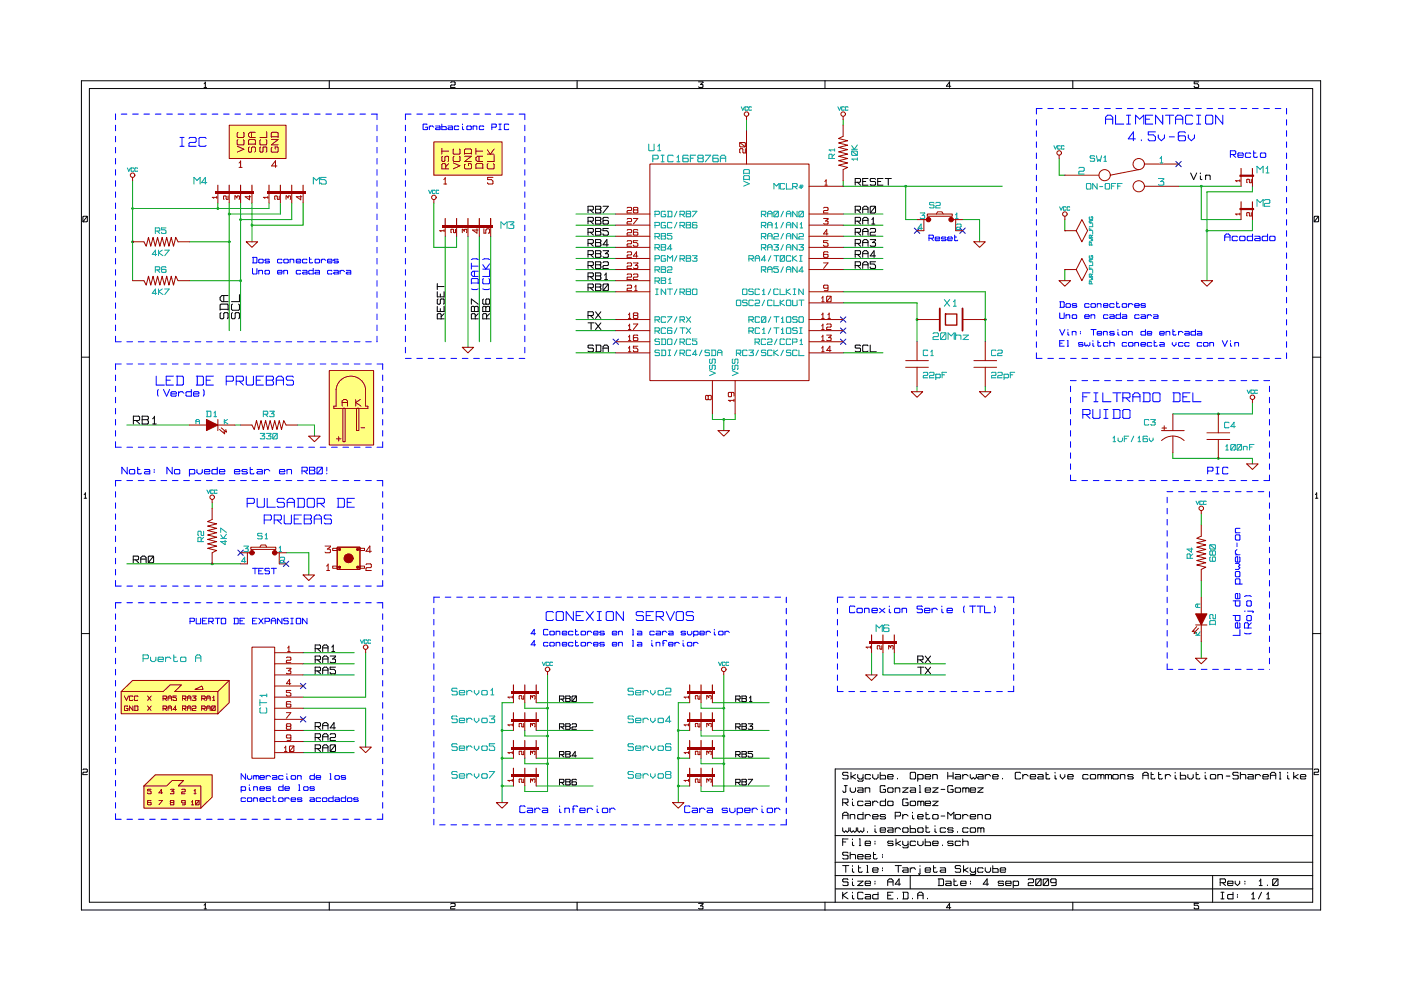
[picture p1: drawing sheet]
<svg xmlns="http://www.w3.org/2000/svg" width="297mm" height="210mm" viewBox="0 0 297 210" stroke-linecap="round" stroke-linejoin="round" font-family="sans-serif">
<g fill="none" stroke="#000" stroke-width=".21">
<path d="M17.3 17.1h262.7v175.8h-262.7zM18.9 18.8h259.4v172.5h-259.4zM43.3 18.5h.5M43.5 17.4v1.1M43.5 17.5l-.2 .3M69.8 17.1v1.7M95.6 17.5l.1-.1h.6l.2 .1v.4l-.2 .1h-.6l-.1 .2v.3h.9M122.4 17.1v1.7M148.1 17.4h.9l-.5 .5 .5 .1v.4l-.1 .1-.8-.1M174.9 17.1v1.7M201.6 18.3h-.9l.6-.9v1.1M227.5 17.1v1.7"/>
<path d="M254.1 17.4h-.9v.4h.7l.2 .2v.4l-.8 .1-.1-.2M17.6 46l.1-.1h.7l.1 .1v.9l-.1 .1-.8-.1zM18.5 45.9l-.9 1.1M278.6 46l.2-.1h.6l.2 .1v.9l-.2 .1-.8-.1zM279.6 45.9l-1 1.1M17.3 75.7h1.6M278.3 75.7h1.7M17.8 105.6h.6M18.1 104.5v1.1M18.1 104.6l-.3 .3M278.9 105.6h.5M279.2 104.5v1.1"/>
<path d="M279.2 104.6l-.3 .3M17.3 134.3h1.6M278.3 134.3h1.7M17.6 163.2l.1-.1h.7l.1 .1v.4l-.1 .1h-.7l-.1 .2v.3h.9M177.1 177.2h101.2M178.7 170.2h.9l.2-.2v-.4l-.2-.2h-.9v1.4M178.7 173.6v-1l.3-.4h.5l.3 .4v1M178.7 175.5v.7l.3 .3 .3-.3 .3 .3 .4-.3v-.7M178.7 178.5h.6M178.7 172.9h1.1M179 166.6h.6M179.1 170.2l.7 .6"/>
<path d="M179.3 166.6v1.2l-.5 .2-.1-.3M179.8 163.9l-.2-.2h-.8l-.1 .5 .1 .2h.8l.2 .1v.5l-.2 .2h-.8l-.1-.2M179.8 177.9h-1.1v1.4M180.3 167v.7l.3 .3h.5l.3-.3v-.7M180.3 172.7v.9M180.3 175.5v.7l.3 .3 .3-.3 .3 .3 .4-.3v-.7M180.3 172.9l.1-.2h.7l.1 .2v.7M180.4 163.7v1.5M180.4 164.7h.2M180.6 164.7l.8 .5M180.7 169.4v.2M180.7 170v.7l.4 .1"/>
<path d="M180.7 177.9v.1M180.7 178.5v.6l.4 .2M181.4 164.2l-.8 .5M181.8 164.2v.7l.4 .3h.5l.3-.3M181.8 167h1l.2 .2v.8h-1l-.2-.2 .2-.3h1M181.8 175.5v.7l.4 .3 .3-.3 .3 .3 .4-.3v-.7M182.2 177.9h.1v1.4M182.2 179.3h.3M183 170l-.2-.1h-.8l-.2 .1v.7l.2 .1h.8l.2-.1M183 172.2v1.4h-1l-.2-.1v-.6l.2-.2h1M183 164.2v1.3l-.2 .1h-.8l-.2-.1M183.4 169.9h1l.2 .1v.8h-1l-.2-.1 .2-.4h1"/>
<path d="M183.4 178.8h1.2l-.2-.5h-.8l-.2 .2v.6l.2 .2h.8l.2-.2M183.4 167v1M183.4 172.7v.9M183.4 173l.4-.3h.5l.3 .3M183.4 167.2l.2-.2h.7l.1 .2v.8M183.9 176.3v.2M184.6 164.4l-.2-.2h-.8l-.2 .2v.6l.2 .2h.8l.2-.2M185 164.2v.7l.4 .3h.5l.3-.3v-.7M185 173.2h1.2l-.2-.5h-.8l-.2 .2v.6l.2 .1h.8l.2-.1M185 169.9v.9M185 170.2l.4-.3h.5l.3 .3M185.5 175v.2"/>
<path d="M185.5 175.7v.6l.4 .2M185.5 178.3v.2M185.5 178.8v.2M186.6 176h1.2l-.2-.5h-.8l-.2 .2v.6l.2 .2h.8l.2-.2M186.6 163.7v1.5h1.2v-.7l-.2-.1h-1M187.6 166.7v-.1h-.8l-.2 .1v1.1l.2 .2h.8l.2-.2v-.4h-.5M187.8 169.4v1.4h-1l-.2-.1v-.7l.2-.1h1M187.8 172.9l-.2-.2h-.8l-.2 .2 .2 .3h.8l.2 .3-.2 .1h-.8l-.2-.1M188.2 164.7h1.1l-.1-.5h-.8l-.2 .2v.6l.2 .2h.8l.1-.2M188.2 167.2l.2-.2h.8l.1 .2v.6l-.1 .2h-.8l-.2-.2zM188.2 170l.2-.1h.8l.1 .1v.7l-.1 .1h-.8l-.2-.1zM188.2 175.5h1l.1 .2v.8h-.9l-.2-.2 .2-.3h.9"/>
<path d="M189.3 178.5l-.1-.2h-.8l-.2 .2 .2 .3h.8l.1 .3-.1 .2h-.8l-.2-.2M189.8 175.8l.3-.3h.5l.3 .3M189.8 167v1M189.8 173h1l.1-.1v-.5l-.1-.2h-1v1.4M189.8 175.5v1M189.8 167.2l.2-.2h.6l.2 .2v.8M190 178.8h.1M190 177.9v1.4M190.1 178.8l.8 .5M190.3 165v.2M190.9 178.3l-.8 .5M191.4 175.7l.2-.2h.8l.1 .2v.6l-.1 .2h-.8l-.2-.2z"/>
<path d="M191.4 172.7v.9M191.4 178.3v.7l.3 .3h.5l.3-.3M191.4 173l.3-.3h.5l.3 .3M191.4 167h1.1l-1.1 1h1.1M192.4 169.6v-.2h-.8l-.2 .2v1.1l.2 .1h.8l.1-.1v-.5h-.5M192.5 178.3v1.3l-.1 .2h-.8l-.2-.2M193 163.9l.2-.2h.7l.2 .2v1.1l-.2 .2h-.7l-.2-.2zM193 170l.2-.1h.7l.2 .1v.7l-.2 .1h-.7l-.2-.1zM193 167h.9l.2 .2v.8h-.9l-.2-.2 .2-.3h.9M193 175v1.5h1.1v-.7l-.2-.1h-.9M193.5 172.2v.2M193.5 172.9v.6l.3 .1"/>
<path d="M194.1 178.5l-.2-.2h-.7l-.2 .2v.6l.2 .2h.7l.2-.2M194.6 164.2v1.4M194.6 169.9v.9M194.6 173.2h1.1l-.2-.5h-.8l-.1 .2v.6l.1 .1h.8l.2-.1M194.6 175.7l.1-.2h.8l.2 .2v.6l-.2 .2h-.8l-.1-.2zM194.6 178.3v.7l.3 .3h.5l.3-.3v-.7M194.6 164.4l.1-.2h.8l.2 .2v.6l-.2 .2h-.8l-.1-.2M194.6 170l.1-.1 .5 .1M194.9 166.6h.2v1.4M194.9 168h.3M195.2 170l.2-.1 .5 .1v.8M195.2 170v.8"/>
<path d="M196.2 164.7h1.1l-.2-.5h-.8l-.1 .2v.6l.1 .2h.8l.2-.2M196.2 167.5h1.1l-.2-.5h-.8l-.1 .2v.6l.1 .2h.8l.2-.2M196.2 170.3h1.1l-.2-.4h-.8l-.1 .1v.7l.1 .1h.8l.2-.1M196.2 177.9v1.4h1.1v-.6l-.2-.2h-.9M196.3 172.2v1.3l.2 .1h.5l.1-.1M196.3 175v1.3l.2 .2 .6-.2M196.3 175.5h.5M196.3 172.7h.5M197.8 178.8h1.1l-.2-.5h-.8l-.1 .2v.6l.1 .2h.8l.2-.2M197.8 172.9l.1-.2h.8l.2 .2v.6l-.2 .1h-.8l-.1-.1zM197.8 164.2v1M197.8 169.9h1.1l-1.1 .9h1.1"/>
<path d="M197.8 167h1.1l-1.1 1h1.1M197.8 164.4l.1-.2h.7l.1 .2v.8M198.2 175.7v.6l.4 .2M198.2 175v.2M199.5 173h.8M199.5 167.4h.8M199.8 179.1v.2M200.5 175.7l-.2-.2h-.8l-.2 .2v.6l.2 .2h.8l.2-.2M200.9 173.6v-1.4l.7 .7 .6-.7v1.4M200.9 163.7v1.5M200.9 164.5h1.2M201.9 166.7v-.1h-.8l-.2 .1v1.1l.2 .2h.8l.2-.2v-.4h-.5"/>
<path d="M202.1 178.5l-.2-.2h-.8l-.2 .2 .2 .3h.8l.2 .3-.2 .2h-.8l-.2-.2M202.1 163.7v1.5M202.1 175.7l-.2-.2h-.8l-.2 .2 .2 .3h.8l.2 .3-.2 .2h-.8l-.2-.2M202.5 164.2h1l.2 .2v.8h-1l-.2-.2 .2-.3h1M202.5 167.2l.2-.2h.8l.2 .2v.6l-.2 .2h-.8l-.2-.2zM202.5 172.9l.2-.2h.8l.2 .2v.6l-.2 .1h-.8l-.2-.1zM203 176.3v.2M203.7 178.5l-.2-.2h-.8l-.2 .2v.6l.2 .2h.8l.2-.2M204.1 178.5l.2-.2h.8l.2 .2v.8M204.1 164.2v1M204.1 167v1M204.1 172.7v.9"/>
<path d="M204.1 177.9v1.4M204.1 173l.4-.3h.4l.4 .3M204.1 167.2l.2-.2 .5 .2M204.1 164.5l.4-.3h.4l.4 .3M204.8 167.2l.1-.2 .5 .2v.8M204.8 167.2v.8M205.3 175.7l-.2-.2h-.8l-.2 .2v.6l.2 .2h.8l.2-.2M205.7 164.2v.7l.3 .3 .4-.3 .3 .3 .3-.3v-.7M205.7 167.5h1.1l-.1-.5h-.8l-.2 .2v.6l.2 .2h.8l.1-.2M205.7 173.2h1.1l-.1-.5h-.8l-.2 .2v.6l.2 .1h.8l.1-.1M205.7 175.7l.2-.2h.8l.1 .2v.6l-.1 .2h-.8l-.2-.2zM207.3 164.2h1l.1 .2v.8h-.9l-.2-.2 .2-.3h.9"/>
<path d="M207.3 172.7v.9M207.3 175.5v1M207.3 175.7l.2-.2 .5 .2M207.3 172.9l.2-.2h.6l.2 .2v.7M207.3 167h1.1l-1.1 1h1.1M208 175.7l.1-.2 .5 .2v.8M208 175.7v.8M208.9 164.2v1M208.9 172.9l.2-.2h.8l.1 .2v.6l-.1 .1h-.8l-.2-.1zM208.9 164.5l.3-.3h.5l.3 .3M210.5 164.7h1.1l-.2-.5h-.7l-.2 .2v.6l.2 .2h.7l.2-.2M212.6 165v.2"/>
<path d="M216.4 163.9l-.2-.2h-.8l-.1 .2v1.1l.1 .2h.8l.2-.2M216.8 164.5l.4-.3h.5l.3 .3M216.8 164.2v1M218.4 164.7h1.2l-.2-.5h-.8l-.2 .2v.6l.2 .2h.8l.2-.2M220 164.2h1l.2 .2v.8h-1l-.2-.2 .2-.3h1M221.8 163.7v1.3l.2 .2 .6-.2M221.8 164.2h.5M223.7 164.4v.6l.3 .2M223.7 163.7v.2M224.8 164.2v.5l.5 .5 .5-.5v-.5M226.4 164.7h1.1l-.1-.5h-.8l-.2 .2v.6l.2 .2h.8l.1-.2M230.7 164.4l-.2-.2h-.8l-.1 .2v.6l.1 .2h.8l.2-.2"/>
<path d="M231.2 164.4l.1-.2h.8l.2 .2v.6l-.2 .2h-.8l-.1-.2zM232.8 164.4l.1-.2 .5 .2M232.8 164.2v1M233.4 164.4l.2-.2 .5 .2v.8M233.4 164.4v.8M234.3 164.4l.2-.2 .5 .2M234.3 164.2v1M235 164.4l.2-.2 .5 .2v.8M235 164.4v.8M235.9 164.4l.2-.2h.8l.2 .2v.6l-.2 .2h-.8l-.2-.2zM237.5 164.4l.2-.2h.6l.2 .2v.8M237.5 164.2v1"/>
<path d="M240.3 164.4l-.2-.2h-.8l-.2 .2 .2 .3h.8l.2 .3-.2 .2h-.8l-.2-.2M242.3 165.2v-1.1l.3-.4h.5l.3 .4v1.1M242.3 164.4h1.1M244.1 163.7v1.3l.1 .2 .7-.2M244.1 164.2h.4M245.7 163.7v1.3l.1 .2 .6-.2M245.7 164.2h.4M247.1 164.5l.3-.3h.5l.3 .3M247.1 164.2v1M249.1 164.4v.6l.4 .2M249.1 163.7v.2M250.3 163.7v1.5h1.1v-.7l-.2-.1h-.9"/>
<path d="M251.8 164.2v.7l.4 .3h.5l.3-.3v-.7M253.6 163.7v1.3l.2 .2 .6-.2M253.6 164.2h.5M255.5 164.4v.6l.3 .2M255.5 163.7v.2M256.6 164.4l.2-.2h.8l.2 .2v.6l-.2 .2h-.8l-.2-.2zM258.2 164.4l.2-.2h.6l.2 .2v.8M258.2 164.2v1M260 164.5h.8M262.5 163.9l-.1-.2h-.8l-.2 .5 .2 .2h.8l.1 .1v.5l-.1 .2h-.8l-.2-.2M263 164.4l.2-.2h.7l.2 .2v.8M263 163.7v1.5"/>
<path d="M264.6 164.2h.9l.2 .2v.8h-1l-.1-.2 .1-.3h1M266.2 164.5l.3-.3h.5l.3 .3M266.2 164.2v1M267.8 164.7h1.1l-.2-.5h-.8l-.1 .2v.6l.1 .2h.8l.2-.2M269.3 165.2v-1.1l.4-.4h.5l.3 .4v1.1M269.3 164.4h1.2M271.3 163.7h.1v1.5M271.3 165.2h.3M273 164.4v.6l.4 .2M273 163.7v.2M274.3 164.7h.2M274.3 163.7v1.5"/>
<path d="M274.5 164.7l.8 .5M275.3 164.2l-.8 .5M275.7 164.7h1.1l-.1-.5h-.8l-.2 .2v.6l.2 .2h.8l.1-.2M278.3 163h-101.2v28.3M278.6 163.2l.2-.1h.6l.2 .1v.4l-.8 .1-.2 .5h1M43.3 192.7h.5M43.5 191.5v1.2M43.5 191.7l-.2 .2M69.8 191.3v1.6M95.6 191.7l.1-.2h.6l.2 .2v.4l-.2 .1h-.6l-.1 .1v.4h.9M122.4 191.3v1.6M148.1 191.5h.9l-.5 .6 .5 .1v.4l-.1 .1-.8-.1"/>
<path d="M174.9 191.3v1.6M177.1 182.8h101.2M177.1 188.5h101.2M177.1 185.6h101.2M178.7 189.2v1.4M178.7 183.5h1.3M179.3 183.5v1.4M179.6 189.2l-.9 .6 1.1 .8M179.8 186.5l-.2-.1h-.8l-.1 .1 .1 .5h.8l.2 .2v.4l-.2 .2h-.8l-.1-.2M179.8 180.9l-.2-.2h-.8l-.1 .2 .1 .4h.8l.2 .2v.5l-.2 .1h-.8l-.1-.1M180.3 180.7v1.4M180.3 181.3l.1-.1h.8l.2 .1v.8"/>
<path d="M180.7 187v.6l.4 .2M180.7 183.5v.2M180.7 184.2v.6l.4 .1M180.7 186.4v.1M180.7 189.2v.1M180.7 189.8v.6l.4 .2M181.8 186.8h1.2l-1.2 1h1.2M181.8 181.6h1.2l-.2-.4h-.8l-.2 .1v.7l.2 .1h.8l.2-.1M182 183.5v1.3l.2 .1 .6-.1M182 184h.5M183 189.3l-.2-.1h-.8l-.2 .1v1.1l.2 .2h.8l.2-.2M183.4 187.3h1.2l-.2-.5h-.8l-.2 .2v.6l.2 .2h.8l.2-.2"/>
<path d="M183.4 189.6h1l.2 .2v.8h-1l-.2-.2 .2-.3h1M183.4 181.6h1.2l-.2-.4h-.8l-.2 .1v.7l.2 .1h.8l.2-.1M183.8 183.5h.1v1.4M183.8 184.9h.3M185 184.5h1.2l-.2-.5h-.8l-.2 .2v.6l.2 .1h.8l.2-.1M185.2 180.7v1.3l.2 .1 .6-.1M185.2 181.2h.5M185.5 186.8v.2M185.5 187.3v.2M186.2 189.2v1.4h-1l-.2-.2v-.6l.2-.2h1M187.1 181.2v.1M187.1 181.6v.2"/>
<path d="M187.1 184v.2M187.1 184.5v.1M188.2 187.8v-1.1l.3-.3h.5l.3 .3v1.1M188.2 189.8h.7M188.2 187h1.1M189.3 189.2h-1.1v1.4h1.1M189.8 183.5h1.3M190.3 190.4v.2M190.5 183.5v1.4M190.9 187.5h-1.1l.8-1.1v1.4M191.4 189.2h1l.1 .1v1.1l-.1 .2h-1M191.4 184h1l.1 .2v.7h-.9l-.2-.1 .2-.3h.9"/>
<path d="M191.6 189.2v1.4M193 184.3l.3-.3h.5l.3 .3M193 184v.9M193 185.6v2.9M193.5 190.4v.2M194.6 190.6v-1.1l.3-.3h.5l.3 .3v1.1M194.6 189.8h1.1M195.1 183.5v.2M195.1 184.2v1l-.2 .2-.2-.2M196.2 184.5h1.1l-.2-.5h-.8l-.1 .2v.6l.1 .1h.8l.2-.1M196.6 190.4v.2M197.9 183.5v1.3l.2 .1 .6-.1"/>
<path d="M197.9 184h.5M198.9 186.4h1l.1 .1v1.1l-.1 .2h-1M199.1 186.4v1.4M199.3 184h1l.2 .2v.7h-1l-.2-.1 .2-.3h1M200.5 186.8h1l.1 .2v.8h-.9l-.2-.2 .2-.3h.9M201.6 192.4h-.9l.6-.9v1.2M202.3 186.4v1.2l.1 .2 .7-.2M202.3 186.8h.4M203.7 183.7l-.2-.2h-.8l-.2 .5 .2 .2h.8l.2 .1v.5l-.2 .1h-.8l-.2-.1M203.7 187.3h1.1l-.1-.5h-.8l-.2 .2v.6l.2 .2h.8l.1-.2M204.3 184.5h.2M204.3 183.5v1.4"/>
<path d="M204.5 184.5l.8 .4M205.3 184l-.8 .5M205.7 184v.6l.3 .3h.5l.3-.3M205.8 186.8v.2M205.8 187.3v.2M206.8 184v1.2l-.1 .2h-.8l-.2-.2M208.4 184.2l-.1-.2h-.8l-.2 .2v.6l.2 .1h.8l.1-.1M208.9 184v.6l.3 .3h.5l.3-.3v-.6M209.6 187.5h-1.1l.8-1.1v1.4M210.5 183.5v1.4h1.1v-.6l-.2-.1h-.9M212.1 184.5h1.1l-.2-.5h-.8l-.1 .2v.6l.1 .1h.8l.2-.1M212.8 187l-.2-.2h-.8l-.2 .2 .2 .3h.8l.2 .3-.2 .2h-.8l-.2-.2"/>
<path d="M213.2 187.3h1.2l-.2-.5h-.8l-.2 .2v.6l.2 .2h.8l.2-.2M214.8 187l.2-.2h.8l.2 .2v.6l-.2 .2h-.8l-.2-.2M214.8 186.8v1.4M218 186.5l.2-.1h.8l.1 .1v.5l-.1 .2h-.8l-.2 .1v.5h1.1M219.6 186.5l.2-.1h.8l.1 .1v1.1l-.1 .2h-.8l-.2-.2zM220.7 186.4l-1.1 1.4M221.2 186.5l.2-.1h.8l.1 .1v1.1l-.1 .2h-.8l-.2-.2zM222.3 186.4l-1.1 1.4M223.9 187l-.2 .2h-.8l-.1-.2v-.5l.1-.1h.8l.2 .1v1.1l-.2 .2h-.8M227.5 191.3v1.6M254.1 191.5h-.9v.4h.7l.2 .3v.4l-.8 .1-.1-.3M257.1 185.6v5.7"/>
<path d="M258.7 187.2h1l.1-.2v-.5l-.1-.1h-1v1.4M258.9 190.6h.6M258.9 189.2h.6M259.2 187.2l.6 .6M259.2 189.2v1.4M260.3 187.3h1.1l-.2-.5h-.7l-.2 .2v.6l.2 .2h.7l.2-.2M261.4 189.2v1.4h-.9l-.2-.2v-.6l.2-.2h.9M261.9 186.8v.5l.5 .5 .4-.5v-.5M262.4 189.6v.2M262.4 190.1v.2M263.9 186.8v.2M263.9 187.3v.2"/>
<path d="M265.4 190.6h.6M265.7 189.2v1.4M265.7 189.3l-.3 .3M267 187.8h.6M267.3 186.4v1.4M267.3 186.5l-.3 .3M267.5 189.2l-.7 1.4M268.6 190.6h.6M268.7 187.6v.2M268.9 189.2v1.4M268.9 189.3l-.3 .3M269.8 186.5l.2-.1h.8l.2 .1v1.1l-.2 .2h-.8l-.2-.2z"/>
<path d="M271 186.4l-1.2 1.4"/>
</g>
<path d="M247.5 104.2h21.7M269.2 104.2v37.7M247.5 141.9h21.7" fill="none" stroke="#00f" stroke-width=".21" stroke-dasharray="1.2 1.2"/>
<path d="M122.1 67.8h8.5M184.8 138.4v4.7M187.2 138.4v4.7h13.3M151 154.9h12.1M151 166.6h12.1" fill="none" stroke="#00a000" stroke-width=".21"/>
<circle cx="153.5" cy="150.2" r=".19" fill="#00a000"/>
<circle cx="153.5" cy="150.2" r=".19" fill="none" stroke="#00a000" stroke-width=".21"/>
<circle cx="153.5" cy="156" r=".19" fill="#00a000"/>
<circle cx="153.5" cy="156" r=".19" fill="none" stroke="#00a000" stroke-width=".21"/>
<circle cx="153.5" cy="161.9" r=".19" fill="#00a000"/>
<circle cx="153.5" cy="161.9" r=".19" fill="none" stroke="#00a000" stroke-width=".21"/>
<circle cx="143.8" cy="166.6" r=".19" fill="#00a000"/>
<circle cx="143.8" cy="166.6" r=".19" fill="none" stroke="#00a000" stroke-width=".21"/>
<circle cx="143.8" cy="160.8" r=".19" fill="#00a000"/>
<circle cx="143.8" cy="160.8" r=".19" fill="none" stroke="#00a000" stroke-width=".21"/>
<circle cx="143.8" cy="154.9" r=".19" fill="#00a000"/>
<g fill="none" stroke="#00a000" stroke-width=".21">
<path d="M113.7 154.9h12M153.5 143.1v24.7M113.7 166.6h12"/>
<circle cx="143.8" cy="154.9" r=".19"/>
</g>
<circle cx="116.1" cy="150.2" r=".19" fill="#00a000"/>
<circle cx="116.1" cy="150.2" r=".19" fill="none" stroke="#00a000" stroke-width=".21"/>
<circle cx="116.1" cy="156" r=".19" fill="#00a000"/>
<circle cx="116.1" cy="156" r=".19" fill="none" stroke="#00a000" stroke-width=".21"/>
<circle cx="116.1" cy="161.9" r=".19" fill="#00a000"/>
<circle cx="116.1" cy="161.9" r=".19" fill="none" stroke="#00a000" stroke-width=".21"/>
<circle cx="106.5" cy="166.6" r=".19" fill="#00a000"/>
<circle cx="106.5" cy="166.6" r=".19" fill="none" stroke="#00a000" stroke-width=".21"/>
<circle cx="106.5" cy="160.8" r=".19" fill="#00a000"/>
<circle cx="106.5" cy="160.8" r=".19" fill="none" stroke="#00a000" stroke-width=".21"/>
<circle cx="106.5" cy="154.9" r=".19" fill="#00a000"/>
<g fill="none" stroke="#00a000" stroke-width=".21">
<path d="M111.3 150.2h4.8M116.1 143.1v24.7"/>
<circle cx="106.5" cy="154.9" r=".19"/>
</g>
<path d="M24.5 127.8h56.6M81.1 127.8v45.9M24.5 173.7h56.6" fill="none" stroke="#00f" stroke-width=".21" stroke-dasharray="1.2 1.2"/>
<circle cx="254.7" cy="39.5" r=".19" fill="#00a000"/>
<g fill="none" stroke="#00a000" stroke-width=".21">
<path d="M254.7 39.5v7.1h8.4"/>
<circle cx="254.7" cy="39.5" r=".19"/>
</g>
<path d="M86 24.2v51.8M86 24.2h25.3M111.3 24.2v51.8M111.3 76h-25.3" fill="none" stroke="#00f" stroke-width=".21" stroke-dasharray="1.2 1.2"/>
<circle cx="53.4" cy="47.7" r=".19" fill="#00a000"/>
<g fill="none" stroke="#00a000" stroke-width=".21">
<path d="M64.3 43v4.7h-10.9"/>
<circle cx="53.4" cy="47.7" r=".19"/>
</g>
<circle cx="48.6" cy="45.4" r=".19" fill="#00a000"/>
<g fill="none" stroke="#00a000" stroke-width=".21">
<path d="M59.4 43v2.4h-10.8"/>
<circle cx="48.6" cy="45.4" r=".19"/>
</g>
<circle cx="28.1" cy="44.2" r=".19" fill="#00a000"/>
<g fill="none" stroke="#00a000" stroke-width=".21">
<path d="M249.9 39.5h13.2M40.2 59.5h10.8M46.2 43v1.2M122.1 47.7h8.5M122.1 52.4h8.5M122.1 57.2h8.5M178.8 54.8h8.4M178.8 50.1h8.4M178.8 45.4h8.4M255.9 40.7v18.8M122.1 74.8h8.5M122.1 61.9h8.5"/>
<path d="M49.8 90.1h1.2M63.1 90.1h3.6v2.4M26.9 119.6h24.1M254.7 123.1v3.5"/>
<circle cx="28.1" cy="44.2" r=".19"/>
</g>
<path d="M81.1 77.2h-56.6M24.5 94.8v-17.6M24.5 94.8h56.6M81.1 94.8v-17.6M247.5 141.9v-37.7" fill="none" stroke="#00f" stroke-width=".21" stroke-dasharray="1.2 1.2"/>
<circle cx="45" cy="119.6" r=".19" fill="#00a000"/>
<g fill="none" stroke="#00a000" stroke-width=".21">
<path d="M158.3 25.4v2.3M192 46.6h2.4M151 87.8v1.1M153.5 88.9v2.4M45 106.6v1.2M60.7 117.2h4.8v4.7"/>
<circle cx="45" cy="119.6" r=".19"/>
</g>
<path d="M81.1 101.9h-56.6M24.5 124.3v-22.4M24.5 124.3h56.6M81.1 124.3v-22.4" fill="none" stroke="#00f" stroke-width=".21" stroke-dasharray="1.2 1.2"/>
<circle cx="192" cy="39.5" r=".19" fill="#00a000"/>
<g fill="none" stroke="#00a000" stroke-width=".21">
<path d="M178.8 25.4v1.1M192 39.5v7.1M208.9 81.9v1.2"/>
<circle cx="192" cy="39.5" r=".19"/>
</g>
<circle cx="208.9" cy="67.8" r=".19" fill="#00a000"/>
<circle cx="208.9" cy="67.8" r=".19" fill="none" stroke="#00a000" stroke-width=".21"/>
<circle cx="194.4" cy="67.8" r=".19" fill="#00a000"/>
<g fill="none" stroke="#00a000" stroke-width=".21">
<path d="M178.8 38.3v1.2h33.7M204.1 46.6h3.6v4.7M178.8 61.9h30.1v10.6M178.8 64.2h15.6v8.3M155.9 87.8v1.1h-4.9M194.4 81.9v1.2"/>
<circle cx="194.4" cy="67.8" r=".19"/>
</g>
<circle cx="153.5" cy="88.9" r=".19" fill="#00a000"/>
<g fill="none" stroke="#00a000" stroke-width=".21">
<path d="M51 43v27.1M92 43v9.4h4.8v-2.3M94.4 50.1v22.4M99.2 50.1v23.5M101.6 50.1v22.4M104 50.1v22.4M122.1 59.5h8.5M122.1 54.8h8.5M122.1 50.1h8.5M122.1 45.4h8.5M106.4 154.9h2.5M106.4 149h2.5"/>
<path d="M111.3 149v1.2M111.3 154.9v1.1h4.8M143.8 154.9h2.4M143.8 149h2.4M148.6 154.9v1.1h4.9M148.6 149v1.2h4.9M106.4 160.8h2.5M106.4 166.6h2.5M111.3 166.6v1.2h4.8M111.3 160.8v1.1h4.8M143.8 160.8h2.4M143.8 166.6h2.4"/>
<path d="M148.6 166.6v1.2h4.9M148.6 160.8v1.1h4.9"/>
<circle cx="153.5" cy="88.9" r=".19"/>
</g>
<circle cx="28.1" cy="51.3" r=".19" fill="#00a000"/>
<g fill="none" stroke="#00a000" stroke-width=".21">
<path d="M28.1 38.3v21.2"/>
<circle cx="28.1" cy="51.3" r=".19"/>
</g>
<circle cx="48.6" cy="51.3" r=".19" fill="#00a000"/>
<g fill="none" stroke="#00a000" stroke-width=".21">
<path d="M48.6 43v27.1"/>
<circle cx="48.6" cy="51.3" r=".19"/>
</g>
<circle cx="51" cy="59.5" r=".19" fill="#00a000"/>
<g fill="none" stroke="#00a000" stroke-width=".21">
<path d="M224.6 33.6v3.5h1.2M265.5 39.5v1.2h-9.6M178.8 47.7h8.4M178.8 52.4h8.4M178.8 57.2h8.4M225.8 46.6v2.3M225.8 57.2v2.3M178.8 74.8h8.4M64.3 138.4h10.8M77.5 138.4v9.4h-13.2M64.3 157.2h10.8M64.3 150.2h13.2v8.2"/>
<path d="M64.3 140.7h10.8M64.3 143.1h10.8M64.3 154.9h10.8M64.3 159.6h10.8"/>
<circle cx="51" cy="59.5" r=".19"/>
</g>
<path d="M269.2 101.9v-21.2" fill="none" stroke="#00f" stroke-width=".21" stroke-dasharray="1.2 1.2"/>
<circle cx="258.3" cy="97.2" r=".19" fill="#00a000"/>
<g fill="none" stroke="#00a000" stroke-width=".21">
<path d="M248.7 97.2h16.8v1.2"/>
<circle cx="258.3" cy="97.2" r=".19"/>
</g>
<circle cx="258.3" cy="87.8" r=".19" fill="#00a000"/>
<g fill="none" stroke="#00a000" stroke-width=".21">
<path d="M40.2 51.3h8.4M53.4 43v8.3M57 43v1.2h-28.9M26.9 90.1h13.3M248.7 96v1.2M265.5 85.4v2.4h-16.8M254.7 109v2.3M254.7 136v3.6"/>
<circle cx="258.3" cy="87.8" r=".19"/>
</g>
<path d="M227 80.7h42.2M227 101.9v-21.2M269.2 101.9h-42.2" fill="none" stroke="#00f" stroke-width=".21" stroke-dasharray="1.2 1.2"/>
<circle cx="46.2" cy="44.2" r=".19" fill="#00a000"/>
<g fill="none" stroke="#00a000" stroke-width=".21">
<path d="M61.9 43v3.6h-10.9"/>
<circle cx="46.2" cy="44.2" r=".19"/>
</g>
<circle cx="51" cy="46.6" r=".19" fill="#00a000"/>
<g fill="none" stroke="#00a000" stroke-width=".21">
<path d="M265.5 46.6v2.3h-9.6"/>
<circle cx="51" cy="46.6" r=".19"/>
</g>
<path d="M79.9 24.2h-55.4M24.5 72.5v-48.3M24.5 72.5h55.4M79.9 72.5v-48.3" fill="none" stroke="#00f" stroke-width=".21" stroke-dasharray="1.2 1.2"/>
<circle cx="255.9" cy="48.9" r=".19" fill="#00a000"/>
<g fill="none" stroke="#00a000" stroke-width=".21">
<path d="M122.1 70.1h8.5M189.6 138.4v2.3h10.9M106.4 149v21.2M113.7 149h12M143.8 149v21.2M151 149h12.1M113.7 160.8h12M151 160.8h12.1"/>
<circle cx="255.9" cy="48.9" r=".19"/>
</g>
<g fill="none" stroke="#00f" stroke-width=".21" stroke-dasharray="1.2 1.2">
<path d="M219.7 23h53.1M219.7 23v53M219.7 76h53.1M272.8 76v-53M92 126.6v48.3M92 126.6h74.7M166.7 126.6v48.3M177.6 126.6v20M177.6 126.6h37.3M214.9 126.6v20M214.9 146.6h-37.3M24.5 173.7v-45.9"/>
<path d="M166.7 174.9h-74.7"/>
</g>
<g fill="none" stroke="#00f" stroke-width=".21">
<path d="M33.6 82.6l-.2 .3 .2 1.1M34.7 82.6l.6 1.4 .7-1.4M36.3 83.5h1.1l-.2-.4h-.8l-.1 .1v.7l.1 .1h.8l.2-.1M37.8 83.4l.4-.3h.5l.3 .3M37.8 83.1v.9M40.6 82.6v1.4h-1l-.2-.1v-.7l.2-.1h1M41 83.5h1.2l-.2-.4h-.8l-.2 .1v.7l.2 .1h.8l.2-.1M43.1 82.6l.2 .3v.8l-.2 .3M181.2 128.7l-.1-.2h-.8l-.2 .2v1.1l.2 .1h.8l.1-.1M181.7 129.1l.2-.1h.8l.1 .1v.7l-.1 .1h-.8l-.2-.1zM183.3 129.1l.2-.1h.6l.2 .1v.8M183.3 129v.9"/>
<path d="M184.9 129.4h1.1l-.1-.4h-.8l-.2 .1v.7l.2 .1h.8l.1-.1M186.5 129l1.1 .9M187.6 129l-1.1 .9M188.5 129.1v.7l.4 .1M188.5 128.5v.2M189.7 129.1l.1-.1h.8l.2 .1v.7l-.2 .1h-.8l-.1-.1zM191.2 129.1l.2-.1h.7l.1 .1v.8M191.2 129v.9M195.6 128.7l-.2-.2h-.8l-.2 .5 .2 .1h.8l.2 .2v.5l-.2 .1h-.8l-.2-.1M196 129.4h1.2l-.2-.4h-.8l-.2 .1v.7l.2 .1h.8l.2-.1M197.6 129.3l.4-.3h.4l.3 .3M197.6 129v.9"/>
<path d="M199.7 129.1v.7l.3 .1M199.7 128.5v.2M200.8 129.4h1.1l-.1-.4h-.8l-.2 .1v.7l.2 .1h.8l.1-.1M204.5 128.5l-.2 .3 .2 1.1M205.6 128.5h1.3M206.2 128.5v1.4M207.2 128.5h1.3M207.8 128.5v1.4M208.7 128.5v1.4h1.4M210.8 128.5l.2 .3v.8l-.2 .3M263.9 134.2l.3 .2 1.1-.2M263.9 129.6h.1"/>
<path d="M263.9 126.5l.3-.2h.8l.3 .2M264.3 130.7l.2-.2h.7l.1 .2v.7l-.1 .2h-.7l-.2-.2zM264.3 127.6l.2-.2h.7l.1 .2v.7l-.1 .2h-.7l-.2-.2zM264.5 129.6h1.1l.2 .1-.2 .2M264.7 133.2v-1l-.2-.1h-.5l-.1 .1v1h1.4M265.3 132.1l-.6 .6"/>
</g>
<path d="M194.6 139.9h.9l.2-.2v-.4l-.2-.2h-.9v1.4M195.1 139.9l.6 .6M196.2 139.1l1.1 1.4M197.3 139.1l-1.1 1.4M194.6 141.4h1.3M195.2 141.4v1.5M196.2 141.4l1.1 1.5M197.3 141.4l-1.1 1.5" fill="none" stroke="#000" stroke-width=".21"/>
<path d="M183.6 143.1h2.4l-1.2 1.2z" fill="none" stroke="#a00000" stroke-width=".21"/>
<path d="M184.3 136h5.8v.5h-5.8z" fill="#a00000"/>
<path d="M262.9 44.2h2.9v.2h-2.9zM263.1 42.8v1.4M265.5 42.8v1.4M184.8 134.6v1.4M187.2 134.6v1.4M189.6 134.6v1.4" fill="none" stroke="#a00000" stroke-width=".24"/>
<g fill="none" stroke="#a00000" stroke-width=".21">
<path d="M261.9 45.4h1M262 45.4l.3 .2M262.9 45.2v.4M263.1 44.2v2.4M265.3 45.1v.7l-.4-.1-.1-.6-.5 .1 .2 .6M265.5 44.2v2.4M183.6 137.2h.9M183.7 137.2l.2 .2M184.5 137v.4M184.8 136v2.4M187 136.9v.7l-.5-.1-.1-.6-.4 .1 .1 .6M187.2 136v2.4"/>
<path d="M188.4 137.6v-.7l.4 .4v-.3l.5-.1v.7M189.6 136v2.4M153.5 142.4v.7M142.6 170.2h2.4l-1.2 1.2z"/>
<circle cx="153.5" cy="141.9" r=".48"/>
</g>
<path d="M266.5 43.7v-1.4l.7 .7 .6-.7v1.4M268.1 42.5l.2-.2h.8l.1 .2v.5l-.1 .1h-.8l-.2 .2v.4h1.1M185.8 133.9v-1.4l.6 .6 .7-.6v1.4M188.5 132.7l-.2-.2h-.8l-.2 .2v1.1l.2 .1h.8l.2-.1v-.5l-.2-.2h-.8l-.2 .2M152.3 140.4l.4 .7 .3-.7M153.7 140.5h-.6l.1 .6 .5-.1M154.5 140.5h-.6l.1 .6 .5-.1" fill="none" stroke="#00a0a0" stroke-width=".21"/>
<g fill="none" stroke="#000" stroke-width=".21">
<path d="M124.7 68.5h1.3M124.7 66.9h.9l.2-.2v-.4l-.2-.2h-.9v1.4M125.2 66.9l.6 .6M125.3 68.5v1.4M126.3 68.5l1.1 1.4M126.3 66.1l1.1 1.4M127.4 68.5l-1.1 1.4M127.4 66.1l-1.1 1.4M118.6 154.1h.8l.2-.1v-.4l-.2-.1h-.8v1.1M118.6 148.2h.8l.2-.1v-.4l-.2-.1h-.8v1.1M119 154.1l.6 .5M119 148.2l.6 .5"/>
<path d="M119.9 159.3h.8l.2 .2-.2 .4 .2 .5-.2 .1h-.8zM119.9 159.9h.8M119.9 153.5h.8l.2 .1-.2 .4 .2 .5-.2 .1h-.8zM119.9 154h.8M119.9 147.6h.8l.2 .1-.2 .4 .2 .5-.2 .1h-.8zM119.9 148.1h.8M121.3 153.6l.1-.1h.7l.1 .1v.4l-.1 .1h-.7l-.1 .2v.3h.9M121.3 147.7l.1-.1h.7l.1 .1v.9l-.1 .1-.8-.1zM122.2 147.6l-.9 1.1M156 148.2h.8l.1-.1v-.4l-.1-.1h-.8v1.1M156 154.1h.8l.1-.1v-.4l-.1-.1h-.8v1.1M156.4 154.1l.5 .5"/>
<path d="M156.4 148.2l.5 .5M157.3 147.6h.8l.2 .1-.2 .4 .2 .5-.2 .1h-.8zM157.3 153.5h.8l.2 .1-.2 .4 .2 .5-.2 .1h-.8zM157.3 159.3h.8l.2 .2-.2 .4 .2 .5-.2 .1h-.8zM157.3 159.9h.8M157.3 154h.8M157.3 148.1h.8M158.6 153.5h1l-.6 .5 .6 .1v.4l-.2 .1-.8-.1M158.9 148.7h.5M159.2 147.6v1.1M159.2 147.7l-.3 .3M159.6 159.3h-1v.4h.7l.3 .3v.4l-.8 .1-.2-.2"/>
<path d="M118.6 165.9h.8l.2-.1v-.4l-.2-.2h-.8v1.2M118.6 160h.8l.2-.1v-.4l-.2-.2h-.8v1.2M119 165.9l.6 .5M119 160l.6 .5M119.9 165.2h.8l.2 .2-.2 .4 .2 .5-.2 .1h-.8zM119.9 165.8h.8M122.2 165.4l-.1-.2h-.7l-.1 .2v.9l.8 .1 .1-.1v-.4l-.1-.1-.8 .1M122.2 160.3h-.9l.6-1v1.2M156 160h.8l.1-.1v-.4l-.1-.2h-.8v1.2M156 165.9h.8l.1-.1v-.4l-.1-.2h-.8v1.2M156.4 165.9l.5 .5M156.4 160l.5 .5"/>
<path d="M157.3 165.2h.8l.2 .2-.2 .4 .2 .5-.2 .1h-.8zM157.3 165.8h.8M158.6 165.2h1l-1 1.2"/>
</g>
<g fill="none" stroke="#00f" stroke-width=".21">
<path d="M90.5 26.5v-.2h-.7l-.1 .2v.9l.8 .1 .1-.1v-.4h-.4M91 26.7v.8M91 27l.3-.3h.4l.3 .3M92.3 26.7h.8l.2 .2v.6h-.8l-.2-.1 .2-.3h.8M93.7 26.3v1.2h.9v-.5l-.1-.1h-.8M95 26.7h.8l.1 .2v.6h-.8l-.1-.1 .1-.3h.8M97.3 26.9l-.2-.2h-.6l-.2 .2v.5l.2 .1 .8-.1M98.1 26.9v.5l.2 .1M98.1 26.3v.2M99 26.9l.1-.2h.7l.1 .2v.5l-.8 .1-.1-.1zM100.3 26.9l.1-.2h.6l.1 .8M100.3 26.7v.8"/>
<path d="M102.6 26.9l-.2-.2h-.6l-.2 .2v.5l.2 .1 .8-.1M104.3 27h.8l.1-.1v-.4l-.1-.2h-.8v1.2M105.8 26.3h.5M105.8 27.5h.5M106 26.3v1.2M107.9 26.5l-.2-.2h-.6l-.2 .2v.9l.2 .1 .8-.1M260.9 32.8h.9l.2-.2v-.5l-.2-.1h-.9v1.4M261.3 32.8l.7 .6M262.5 32.9h1.1l-.2-.5h-.8l-.1 .2v.6l.1 .2h.8l.2-.2M265.2 32.6l-.2-.2h-.8l-.2 .2v.6l.2 .2h.8l.2-.2M265.8 32.4h.5M265.8 32v1.2l.2 .2 .6-.2"/>
<path d="M267.2 32.6l.2-.2h.8l.2 .2v.6l-.2 .2h-.8l-.2-.2zM53.5 56.9v1.1l.2 .1 .8-.1v-1.1M53.5 54.6h.8l.2 .1v.9l-1 .1M53.7 54.6v1.1M54.9 55.1l.1-.1h.7l.1 .1v.5l-.8 .1-.1-.1zM54.9 57.3v.8M54.9 57.5l.1-.2h.5l.2 .8M56.2 57.5l.1-.2h.7l.1 .2v.5l-.8 .1-.1-.1zM57.1 55.1l-.1-.1h-.7l-.1 .1 .1 .3h.7l.1 .2-.1 .1-.8-.1M58.8 57.7h1l-.2-.4h-.6l-.2 .2v.5l.2 .1 .8-.1M59.8 55.1l-.2-.1h-.6l-.2 .1v.5l.2 .1 .8-.1M60.2 55.1l.1-.1h.7l.1 .1v.5l-.8 .1-.1-.1z"/>
<path d="M60.2 57.3v.8M60.2 57.5l.1-.2h.5l.2 .8M61.5 55.1l.1-.1h.6l.1 .7M61.5 55v.7M62.8 55.4h1l-.2-.4h-.6l-.2 .1v.5l.2 .1 .8-.1M63.8 57.5l-.2-.2h-.6l-.2 .2v.5l.2 .1 .8-.1M64.1 57.3h.8l.2 .2v.6h-.8l-.2-.1 .2-.3h.8M65.1 55.1l-.2-.1h-.6l-.2 .1v.5l.2 .1 .8-.1M65.6 54.6v1l.1 .1 .6-.1M65.6 55h.4M66.4 56.9v1.2l-.9-.1v-.5l.1-.2h.8M66.8 55.1l.1-.1h.7l.1 .1v.5l-.8 .1-.1-.1z"/>
<path d="M66.8 57.3h.8l.1 .2v.6h-.8l-.1-.1 .1-.3h.8M68.1 55.2l.3-.2h.4l.3 .2M68.1 55v.7M69.4 55.4h1l-.2-.4h-.6l-.2 .1v.5l.2 .1 .8-.1M70.4 57.5l-.2-.2h-.6l-.2 .2v.5l.2 .1 .8-.1M70.8 57.3h.8l.1 .2v.6h-.8l-.1-.1 .1-.3h.8M71.7 55.1l-.1-.1h-.7l-.1 .1 .1 .3h.7l.1 .2-.1 .1-.8-.1M72.1 57.6l.3-.3h.4l.2 .3M72.1 57.3v.8M73.4 57.3h.8l.2 .2v.6h-.8l-.2-.1 .2-.3h.8M197 50.5h.8l.1-.1v-.4l-.1-.1h-.8v1.1M197.4 50.5l.5 .5"/>
<path d="M198.3 50.7h.9l-.1-.4h-.7l-.1 .1v.5l.1 .1 .8-.1M200.6 50.4l-.2-.1h-.6l-.2 .1 .2 .3h.6l.2 .2-.2 .1-.8-.1M200.9 50.7h1l-.2-.4h-.6l-.2 .1v.5l.2 .1 .8-.1M202.4 50.3h.4M202.4 49.9v1l.1 .1 .6-.1M259.7 51v-1.1l.3-.3h.5l.3 .3v1.1M259.7 50.3h1.1M262.4 50.3l-.2-.2h-.8l-.2 .2v.6l.2 .1h.8l.2-.1M262.8 50.3l.2-.2h.8l.2 .2v.6l-.2 .1h-.8l-.2-.1zM265.6 49.6v1.4h-1l-.2-.1v-.6l.2-.2h1M266 50.1h1l.2 .2v.7h-1l-.2-.1 .2-.3h1M268.7 49.6v1.4h-.9l-.2-.1v-.6l.2-.2h.9"/>
<path d="M269.2 50.3l.2-.2h.8l.1 .2v.6l-.1 .1h-.8l-.2-.1zM224.7 66.3v1.1l.1 .1 .8-.1v-1.1M224.7 72.8h.5M224.7 69.9l.5 1.1 .6-1.1M224.7 64h.8l.1 .1v.9l-.9 .2M224.8 64v1.2M225.6 72.2h-.9v1.2h.9M226 64.5l.2-.1h.6l.1 .1v.5l-.7 .2-.2-.2zM226 66.7v.8M226 66.9l.2-.2h.5l.1 .8M226.3 73.4h.2M226.3 72.2h.1v1.2"/>
<path d="M226.4 69.9v.1M226.4 70.4v.5l.3 .1M227.3 66.9l.2-.2h.6l.2 .2v.5l-.8 .1-.2-.1zM227.3 70.3v.7M227.3 70.4l.2-.1h.5l.1 .7M228.3 64.5l-.2-.1h-.6l-.2 .1 .2 .3h.6l.2 .2-.2 .2-.8-.2M229.1 70.3v.1M229.1 70.7v.1M229.6 72.8l-.1-.2h-.7l-.1 .2 .1 .2h.7l.1 .3-.1 .1-.8-.1M230 67.1h.9l-.1-.4h-.7l-.1 .2v.5l.1 .1 .8-.1M230 72.6v.5l.3 .3 .2-.3 .3 .3 .3-.3v-.5M230.9 64.5l-.1-.1h-.7l-.1 .1v.5l.1 .2 .8-.2"/>
<path d="M231.3 69.9h1.1M231.3 66.9l.2-.2h.5l.1 .8M231.3 64.5l.2-.1h.6l.2 .1v.5l-.8 .2-.2-.2zM231.3 66.7v.8M231.7 72.8v.5l.3 .1M231.7 72.2v.2M231.8 69.9v1.1M232.6 70.7h1l-.2-.4h-.6l-.2 .1v.5l.2 .1 .8-.1M232.6 64.4v.8M232.6 64.5l.2-.1h.5l.1 .8M232.8 72.2v1.1l.1 .1 .5-.1M232.8 72.6h.4"/>
<path d="M234 64.8h.9l-.1-.4h-.7l-.1 .1v.5l.1 .2 .8-.2M234 70.3v.7M234 70.4l.1-.1h.5l.2 .7M234.9 72.8l-.1-.2h-.7l-.1 .2v.5l.1 .1 .8-.1M234.9 66.9l-.1-.2h-.7l-.1 .2v.5l.1 .1 .8-.1M235.3 72.8l.1-.2h.7l.1 .2v.6M235.3 66.7h.8l.1 .2v.6h-.8l-.1-.1 .1-.3h.8M235.3 72.2v1.2M236.2 64.5l-.1-.1h-.7l-.1 .1v.5l.1 .2 .8-.2M236.2 70.4l-.1-.1h-.7l-.1 .1 .1 .3h.7l.1 .2-.1 .1-.8-.1M236.8 64v1l.1 .2 .5-.2M236.8 64.4h.3"/>
<path d="M237 70.4v.5l.3 .1M237 69.9v.1M237.6 66.3v1.2l-1-.1v-.5l.2-.2h.8M237.9 64.5l.2-.1h.6l.2 .1v.5l-.8 .2-.2-.2zM237.9 66.7h.8l.2 .2v.6h-.8l-.2-.1 .2-.3h.8M237.9 70.4l.2-.1h.6l.2 .1v.5l-.8 .1-.2-.1zM238.9 72.8l-.2-.2h-.6l-.2 .2v.5l.2 .1 .8-.1M239.3 72.8l.1-.2h.7l.1 .2v.5l-.8 .1-.1-.1zM239.3 64.6l.2-.2h.4l.3 .2M239.3 64.4v.8M239.3 70.3v.7M239.3 70.4l.1-.1h.5l.2 .7"/>
<path d="M240.6 72.8l.1-.2h.6l.1 .8M240.6 64.8h.9l-.1-.4h-.7l-.1 .1v.5l.1 .2 .8-.2M240.6 72.6v.8M241.5 66.9l-.1-.2h-.7l-.1 .2v.5l.1 .1 .8-.1M241.9 73h1l-.2-.4h-.6l-.2 .2v.5l.2 .1 .8-.1M241.9 66.7h.8l.2 .2v.6h-.8l-.2-.1 .2-.3h.8M242.9 64.5l-.2-.1h-.6l-.2 .1 .2 .3h.6l.2 .2-.2 .2-.8-.2M242.9 69.9v1.1l-1-.1v-.5l.2-.1h.8M243.2 66.7v.8M243.2 70.7h1l-.2-.4h-.6l-.2 .1v.5l.2 .1 .8-.1M243.2 67l.3-.3h.4l.3 .3M244.2 72.8l-.2-.2h-.6l-.2 .2v.5l.2 .1 .8-.1"/>
<path d="M244.6 66.7h.8l.1 .2v.6h-.8l-.1-.1 .1-.3h.8M244.7 72.2v1.1l.1 .1 .6-.1M244.7 72.6h.4M245.9 72.6h.8l.1 .2v.6h-.8l-.1-.1 .1-.3h.8M245.9 70.7h.9l-.1-.4h-.7l-.1 .1v.5l.1 .1 .8-.1M247.2 70.4l.2-.1h.5l.1 .7M247.2 70.3v.7M248.5 72.6v.4l.5 .4 .3-.4v-.4M248.7 69.9v1l.1 .1 .5-.1M248.7 70.3h.4M249.9 70.3v.7M249.9 70.5l.2-.2h.4l.3 .2"/>
<path d="M250.8 72.8l-.1-.2h-.7l-.1 .2v.5l.1 .1 .8-.1M251.2 70.3h.8l.1 .1v.6h-.8l-.1-.1 .1-.2h.8M252.1 72.8l-.1-.2h-.7l-.1 .2v.5l.1 .1 .8-.1M253.5 69.9v1.1l-1-.1v-.5l.2-.1h.8M253.8 70.3h.8l.2 .1v.6h-.8l-.2-.1 .2-.2h.8M254.8 72.8l-.2-.2h-.6l-.2 .2v.5l.2 .1 .8-.1M255.2 72.8l.1-.2h.7l.1 .2v.5l-.8 .1-.1-.1zM256.5 72.8l.1-.2h.6l.1 .8M256.5 72.6v.8M259.2 72.2l.5 1.2 .5-1.2M260.9 72.2v.2M260.9 72.8v.5l.3 .1"/>
<path d="M261.8 72.8l.1-.2h.6l.1 .8M261.8 72.6v.8M40.3 131.7h.8l.1-.1v-.4l-.1-.1h-.8v1.2M41.6 131.1v1l.2 .2 .7-.2v-1M42.9 131.6h.6M43.9 131.1h-1v1.2h1M44.3 131.7h.8l.1-.1v-.4l-.1-.1h-.8v1.2M44.7 131.7l.5 .6M45.6 131.1h1.1M46.1 131.1v1.2M46.9 131.2l.2-.1h.6l.2 .1v.9l-.2 .2-.8-.2zM49.6 131.1h.8l.1 .1v.9l-.9 .2"/>
<path d="M49.7 131.1v1.2M50.9 131.6h.5M51.8 131.1h-.9v1.2h.9M53.5 120.5h1.1M53.5 131.6h.6M54.1 120.5v1.2M54.5 131.1h-1v1.2h1M54.9 121h.5M54.9 131.1l.9 1.2M55.8 120.5h-.9v1.2h.9M55.8 131.1l-.9 1.2M56.2 131.7h.8l.1-.1v-.4l-.1-.1h-.8v1.2"/>
<path d="M57.1 120.6l-.1-.1h-.7l-.1 .1 .1 .4 .8 .2v.4l-.1 .1-.8-.1M57.5 120.5h1.1M57.5 132.3v-.9l.3-.3h.4l.3 .3v.9M57.5 131.6h1M58 120.5v1.2M59.8 131.1v1.2l-1-1.2v1.2M61.1 131.2l-.1-.1h-.7l-.1 .4 .1 .1h.7l.1 .1v.4l-.1 .2-.8-.2M61.6 131.1h.6M61.6 132.3h.6M61.9 131.1v1.2M62.8 131.2l.2-.1h.6l.2 .1v.9l-.2 .2-.8-.2zM65.1 131.1v1.2l-1-1.2v1.2"/>
<path d="M113.5 134.4h-.9l.7-1v1.2M113.5 136.7h-.9l.7-.9v1.2M116.2 136.3l-.2-.1h-.6l-.2 .1v.6l.2 .1 .8-.1M116.2 133.6l-.2-.2h-.6l-.2 .2v.9l.2 .1 .8-.1M116.6 136.3l.1-.1h.7l.1 .1v.6l-.8 .1-.1-.1zM116.6 134l.1-.2h.7l.1 .2v.5l-.8 .1-.1-.1zM117.9 136.3l.1-.1h.6l.1 .8M117.9 133.8v.8M117.9 136.2v.8M117.9 134l.1-.2h.6l.1 .8M119.2 136.6h1l-.2-.4h-.6l-.2 .1v.6l.2 .1 .8-.1M119.2 134.2h1l-.2-.4h-.6l-.2 .2v.5l.2 .1 .8-.1"/>
<path d="M121.5 136.3l-.2-.1h-.6l-.1 .1v.6l.1 .1 .8-.1M121.5 134l-.2-.2h-.6l-.1 .2v.5l.1 .1 .8-.1M122 135.8v1.1l.1 .1 .6-.1M122 136.2h.4M122 133.4v1.1l.1 .1 .6-.1M122 133.8h.4M123.2 136.3l.1-.1h.7l.1 .1v.6l-.8 .1-.1-.1zM123.2 134l.1-.2h.7l.1 .2v.5l-.8 .1-.1-.1zM124.5 133.8v.8M124.5 136.2v.8M124.5 136.5l.3-.3h.4l.3 .3M124.5 134.1l.3-.3h.4l.3 .3"/>
<path d="M125.9 136.6h.9l-.2-.4h-.6l-.1 .1v.6l.1 .1 .8-.1M125.9 134.2h.9l-.2-.4h-.6l-.1 .2v.5l.1 .1 .8-.1M128.1 136.3l-.1-.1h-.7l-.1 .1 .1 .3h.7l.1 .3-.1 .1-.8-.1M128.1 134l-.1-.2h-.7l-.1 .2 .1 .2h.7l.1 .3-.1 .1-.8-.1M129.8 136.6h1l-.2-.4h-.6l-.2 .1v.6l.2 .1 .8-.1M129.8 134.2h1l-.2-.4h-.6l-.2 .2v.5l.2 .1 .8-.1M131.2 136.3l.1-.1h.5l.2 .8M131.2 133.8v.8M131.2 136.2v.8M131.2 134l.1-.2h.5l.2 .8M134.1 137h.2M134.1 135.8h.1v1.2"/>
<path d="M134.1 133.4h.1v1.2M134.1 134.6h.2M135.1 136.2h.8l.2 .1v.7h-.8l-.2-.1 .2-.3h.8M135.1 133.8h.8l.2 .2v.6h-.8l-.2-.1 .2-.3h.8M138.2 136.3v.6l.3 .1M138.2 135.8v.1M138.7 134l-.1-.2h-.7l-.1 .2v.5l.1 .1 .8-.1M139.1 136.3l.2-.1h.5l.1 .8M139.1 133.8h.8l.2 .2v.6h-.8l-.2-.1 .2-.3h.8M139.1 136.2v.8M140.4 136.3h.4M140.4 134.1l.3-.3h.4l.3 .3"/>
<path d="M140.4 133.8v.8M141.4 135.9l-.2-.1h-.5l-.1 .1v1.1M141.8 136.6h.9l-.1-.4h-.7l-.1 .1v.6l.1 .1 .8-.1M141.8 133.8h.8l.1 .2v.6h-.8l-.1-.1 .1-.3h.8M143.1 136.5l.3-.3h.4l.2 .3M143.1 136.2v.8M144.8 136.3v.6l.3 .1M144.8 135.8v.1M145.4 134l-.2-.2h-.6l-.2 .2 .2 .2h.6l.2 .3-.2 .1-.8-.1M145.7 136.3l.2-.1h.6l.2 .1v.6l-.8 .1-.2-.1zM145.7 133.8v.6l.3 .2h.4l.3-.2v-.6M147.1 136.5l.2-.3h.4l.3 .3"/>
<path d="M147.1 133.8v1.2M147.1 136.2v.8M147.1 134l.1-.2h.7l.1 .2v.5l-.1 .1-.8-.1M148.4 134.2h.9l-.1-.4h-.7l-.1 .2v.5l.1 .1 .8-.1M149.7 134.1l.3-.3h.4l.3 .3M149.7 133.8v.8M151.5 134v.5l.2 .1M151.5 133.4v.2M152.4 134l.1-.2h.7l.1 .2v.5l-.8 .1-.1-.1zM153.7 134.1l.3-.3h.4l.2 .3M153.7 133.8v.8M111.3 171l-.1-.1h-.8l-.2 .1v1.2l.2 .1h.8l.1-.1"/>
<path d="M111.8 171.4h1l.1 .1v.8h-.9l-.2-.1 .2-.4h.9M113.4 171.7l.3-.3h.5l.3 .3M113.4 171.4v.9M115 171.4h.9l.2 .1v.8h-.9l-.2-.1 .2-.4h.9M118.6 171.5v.7l.4 .1M118.6 170.9v.1M119.8 171.5l.1-.1h.7l.1 .1v.8M119.8 171.4v.9M121.3 171.5h.5M122.5 171l-.2-.1h-.6l-.2 .1v1.3M122.9 171.8h1.2l-.2-.4h-.8l-.2 .1v.7l.2 .1h.8l.2-.1M124.5 171.7l.4-.3h.4l.4 .3"/>
<path d="M124.5 171.4v.9M126.6 171.5v.7l.3 .1M126.6 170.9v.1M127.7 171.5l.2-.1h.8l.1 .1v.7l-.1 .1h-.8l-.2-.1zM129.3 171.7l.3-.3h.5l.3 .3M129.3 171.4v.9M146.3 171l-.2-.1h-.8l-.1 .1v1.2l.1 .1h.8l.2-.1M146.8 171.4h.9l.2 .1v.8h-1l-.1-.1 .1-.4h1M148.3 171.7l.4-.3h.5l.3 .3M148.3 171.4v.9M149.9 171.4h1l.2 .1v.8h-1l-.2-.1 .2-.4h1M154.2 171.5l-.1-.1h-.8l-.2 .1 .2 .3h.8l.1 .4-.1 .1h-.8l-.2-.1"/>
<path d="M154.7 171.4v.6l.3 .3h.5l.3-.3v-.6M156.3 171.5l.2-.1h.8l.1 .1v.7l-.1 .1h-.8l-.2-.1M156.3 171.4v1.4M157.9 171.8h1.1l-.1-.4h-.8l-.2 .1v.7l.2 .1h.8l.1-.1M159.5 171.7l.3-.3h.5l.3 .3M159.5 171.4v.9M161.6 171.5v.7l.3 .1M161.6 170.9v.1M162.7 171.5l.1-.1h.8l.2 .1v.7l-.2 .1h-.8l-.1-.1zM164.3 171.7l.3-.3h.5l.3 .3M164.3 171.4v.9"/>
</g>
<path d="M56.6 40.7h8.1v.4h-8.1z" fill="#a00000"/>
<path d="M57 39.3v1.4M59.4 39.3v1.4M61.9 39.3v1.4M64.3 39.3v1.4" fill="none" stroke="#a00000" stroke-width=".24"/>
<path d="M55.8 41.9h1M55.9 41.9l.3 .2M56.8 41.6v.5M57 40.7v2.3M59.2 41.5v.8l-.4-.1-.1-.7-.5 .1 .2 .7M59.4 40.7v2.3M60.7 42.3v-.8l.4 .5v-.4l.4-.1v.8M61.9 40.7v2.3M63.8 41.4v1l-1-.7h1.2M64.3 40.7v2.3M253.5 139.6h2.4l-1.2 1.1z" fill="none" stroke="#a00000" stroke-width=".21"/>
<path d="M66.4 39v-1.4l.7 .6 .6-.6v1.4M69.2 37.6h-1.2v.5h.8l.4 .3v.5l-.2 .1h-.8l-.2-.3" fill="none" stroke="#00a0a0" stroke-width=".21"/>
<path d="M249.3 34.2l1.2 1.2M250.5 34.2l-1.2 1.2M193.9 48.3l1.1 1.2M195 48.3l-1.1 1.2M203.5 48.3l1.2 1.2M204.7 48.3l-1.2 1.2" fill="none" stroke="#0000c0" stroke-width=".21"/>
<g fill="none" stroke="#00f" stroke-width=".21">
<path d="M261.9 113.6l.2-.2h.6l.2 .2v.7l-.2 .2h-.6l-.2-.2zM261.9 119.5h.7l.3 .3-.3 .3 .3 .3-.3 .3h-.7M261.9 117.6h1M261.9 113h1M262.3 116.5l-.4 .3v.5l.4 .3M262.3 115.1v.8M262.7 118.1l.2 .1v.8l-.2 .2h-.6l-.2-.2v-.8l.5-.1v1.1M262.9 112h-.8l-.2 .2v.6l.2 .2M261.4 127.4h1.5v.9l-.2 .2h-.6l-.2-.2v-.9M261.4 130.5h1.5v.9l-.2 .2h-.6l-.2-.2v-.9M261.9 121.3l.2-.1h.6l.2 .1v.8l-.2 .2h-.6l-.2-.2zM261.9 123.8h1.5"/>
<path d="M262.1 123.8l-.2-.1v-.8l.2-.2h.6l.2 .2v.8l-.2 .1M262.7 125.8l.2 .2v.8l-.2 .1h-.6l-.2-.1v-.8l.5-.2v1.1M262.7 132.1l.2 .1v.8l-.2 .2h-.6l-.2-.2v-.8l.5-.1v1.1M262.9 133.4v1.3h-1.5"/>
</g>
<path d="M253.5 130.1h2.4l-1.2 2.4z" fill="#a00000"/>
<g fill="none" stroke="#a00000" stroke-width=".21">
<path d="M254.7 111.3v2.4l-1 .4 2 .5-2 .5 2 .4-2 .5 2 .5-2 .5 2 .4-2 .5 2 .5-2 .4 2 .5-2 .5 2 .5-1 .4v2.4M254.7 108.2v.8M253.5 130.1h2.4l-1.2 2.4zM253.5 132.5h2.4M253.7 132.9l-.9 1 .6-.1M254.1 133.2l-1 1.1 .6-.2M254.7 126.6v3.5M254.7 132.5v3.5"/>
<circle cx="254.7" cy="107.8" r=".48"/>
</g>
<g fill="none" stroke="#00a0a0" stroke-width=".21">
<path d="M252.4 118.4v-.8l-.6-.1-.1 .1v.8h1.2M252.6 116.2v.9l-.9-.7h1.2M252.9 117.5l-.5 .5M253.6 106.2l.3 .8 .3-.8M254.9 106.3h-.5l.1 .7 .4-.1M255.7 106.3h-.5v.7l.5-.1M256.5 115.6l.1-.1h1l.1 .8-.1 .1h-1l-.1-.1zM256.5 115.5l1.2 .9M256.6 118.1l-.1 .1v.7l.1 .1h1l.1-.8-.1-.1-.5 .1 .1 .8M257.1 116.9l-.2-.1-.4 .1v.7l.1 .1 .5-.1M257.1 116.9l.1-.1 .5 .1-.1 .8-.5-.1M257.1 116.9v.7"/>
<path d="M253.5 134.7h1M253.9 128.1v.7M254.5 134l-.6 .7-.4-.6M254.5 128.1h-.8l-.2 .2v.3l.2 .2h.8M256.5 132.4h1.2M256.5 132.5v-.8l.1-.1h1l.1 .9M257.7 130.3v.9l-.5-.1-.1-.8-.6 .1v.7l.1 .1"/>
</g>
<g fill="none" stroke="#00f" stroke-width=".21">
<path d="M51.1 166.8v1.2M51.1 166.9l.2-.1h.6l.2 .1v.6l-.2 .1-.8-.1M52.1 169.3l-.2-.1h-.6l-.2 .1v.5l.2 .1 .8-.1M52.1 164.1v1.1l-1-1.1v1.1M52.5 169.3l.1-.1h.7l.1 .1v.5l-.8 .1-.1-.1zM52.5 164.5v.5l.2 .2h.4l.3-.2v-.5M52.9 166.9v.6l.2 .1M52.9 166.4v.1M53.8 169.3l.1-.1h.6l.1 .7M53.8 164.5v.7M53.8 166.8v.8M53.8 169.2v.7"/>
<path d="M53.8 166.9l.1-.1h.6l.1 .8M53.8 164.6l.1-.1 .4 .1M54.3 164.6l.2-.1 .4 .1v.6M54.3 164.6v.6M55.1 169.6h.9l-.1-.4h-.6l-.2 .1v.5l.2 .1 .7-.1M55.1 164.9h.9l-.1-.4h-.6l-.2 .1v.5l.2 .1 .7-.1M55.1 167.2h.9l-.1-.4h-.6l-.2 .1v.6l.2 .1 .7-.1M56.4 164.5v.7M56.4 164.7l.3-.2h.4l.3 .2M57.4 169.3l-.2-.1h-.6l-.2 .1v.5l.2 .1 .8-.1M57.4 166.9l-.2-.1h-.6l-.2 .1 .2 .3h.6l.2 .3-.2 .1-.8-.1M57.8 164.5h.8l.1 .1v.6h-.8l-.1-.1 .1-.2h.8"/>
<path d="M57.9 168.8v1l.1 .1 .6-.1M57.9 169.2h.4M59.1 169.3l.1-.1h.7l.1 .1v.5l-.8 .1-.1-.1zM60 164.6l-.1-.1h-.7l-.1 .1v.5l.1 .1 .8-.1M60 166.4v1.2l-.9-.1v-.6l.1-.1h.8M60.4 169.4l.3-.2h.4l.2 .2M60.4 167.2h.9l-.1-.4h-.6l-.2 .1v.6l.2 .1 .7-.1M60.4 169.2v.7M60.8 164.6v.5l.3 .1M60.8 164.1v.1M61.7 169.6h1l-.2-.4h-.6l-.2 .1v.5l.2 .1 .8-.1M61.7 164.6l.2-.1h.6l.2 .1v.5l-.8 .1-.2-.1z"/>
<path d="M63.1 164.5v.7M63.1 164.6l.1-.1h.5l.2 .7M63.3 167.6h.3M63.3 166.4h.2v1.2M64 169.3l-.1-.1h-.7l-.1 .1 .1 .3h.7l.1 .2-.1 .1-.8-.1M64.4 166.9l.1-.1h.7l.1 .1v.6l-.8 .1-.1-.1zM65.7 169.2h.8l.2 .1v.6h-.8l-.2-.1 .2-.2h.8M66.7 164.1v1.1l-1-.1v-.5l.2-.1h.8M66.7 166.9l-.2-.1h-.6l-.2 .1 .2 .3h.6l.2 .3-.2 .1-.8-.1M67 164.9h1l-.2-.4h-.6l-.2 .1v.5l.2 .1 .8-.1M68 169.3l-.2-.1h-.6l-.2 .1v.5l.2 .1 .8-.1M68.4 169.3l.1-.1h.7l.1 .1v.5l-.8 .1-.1-.1z"/>
<path d="M70 165.2h.2M70 164.1h.1v1.1M70.6 168.8v1.1l-.9-.1v-.5l.1-.1h.8M71 169.2h.8l.2 .1v.6h-.8l-.2-.1 .2-.2h.8M71 164.6l.2-.1h.6l.2 .1v.5l-.8 .1-.2-.1zM73.3 168.8v1.1l-1-.1v-.5l.2-.1h.8M73.3 164.6l-.2-.1h-.6l-.2 .1 .2 .3h.6l.2 .2-.2 .1-.8-.1M73.7 169.3l.1-.1h.7l.1 .1v.5l-.8 .1-.1-.1zM75.9 169.3l-.1-.1h-.7l-.1 .1 .1 .3h.7l.1 .2-.1 .1-.8-.1"/>
</g>
<path d="M35.1 165.9l.2 .7z" fill="#ffff80"/>
<path d="M35.1 165.9l.2 .7z" fill="none" stroke="#ffff80" stroke-width=".21"/>
<path d="M35.1 165.9l.2 .7" fill="none" stroke="#a00000" stroke-width=".21"/>
<path d="M36.1 165l.4 .5z" fill="#ffff80"/>
<path d="M36.1 165l.4 .5z" fill="none" stroke="#ffff80" stroke-width=".21"/>
<path d="M36.1 165l.4 .5" fill="none" stroke="#a00000" stroke-width=".21"/>
<path d="M39 165.5l.9-.3z" fill="#ffff80"/>
<path d="M39 165.5l.9-.3z" fill="none" stroke="#ffff80" stroke-width=".21"/>
<path d="M39.9 165.2l-.9 .3" fill="none" stroke="#a00000" stroke-width=".21"/>
<path d="M38 166.6l1.7-.4z" fill="#ffff80"/>
<path d="M38 166.6l1.7-.4z" fill="none" stroke="#ffff80" stroke-width=".21"/>
<path d="M39.7 166.2l-1.7 .4" fill="none" stroke="#a00000" stroke-width=".21"/>
<path d="M42.6 166.6l.7-.2z" fill="#ffff80"/>
<path d="M42.6 166.6l.7-.2z" fill="none" stroke="#ffff80" stroke-width=".21"/>
<path d="M43.3 166.4l-.7 .2" fill="none" stroke="#a00000" stroke-width=".21"/>
<path d="M30.5 166.6l2.4-2.3h12.1v4.7l-2.4 2.4h-12.1z" fill="#ffff80"/>
<path d="M30.5 166.6l2.4-2.3h12.1v4.7l-2.4 2.4h-12.1z" fill="none" stroke="#ffff80" stroke-width=".21"/>
<g fill="none" stroke="#a00000" stroke-width=".21">
<path d="M246.3 91.3h4.8M246.3 93.4a3.5 3.5 0 0 1 4.8 0M246.4 90.8h.9M246.8 90.3v.9M248.7 87.8v3.5M248.7 92.5v3.5M255.9 91.8h4.8M255.9 93.2h4.8M258.3 87.8v4M258.3 93.2v4M264.3 98.4h2.4l-1.2 1.1zM265.5 84.7v.7"/>
<path d="M77.5 137.7v.7M76.3 158.4h2.4l-1.2 1.2zM30.5 166.6l2.4-2.3h12.1v4.7l-2.4 2.4h-12.1zM30.5 166.6h4.8l1.2-1.1h2.5l-1.2 1.1h4.8v4.8M32 167.3h-.7v.4h.5l.2 .2v.3l-.6 .1-.1-.2M32 169.8l-.1-.1-.6 .1v.8h.6v-.5l-.6 .1M33.7 169.7h.7l-.7 .9M34.4 168.1h-.7l.5-.8v1M36.1 167.3h.8l-.5 .5h.4l.1 .4h-.8M36.2 170.1v-.4h.6v.4M36.2 170.1v.5h.6v-.5M36.2 170.1h.6"/>
<path d="M38.5 167.5l.7-.2 .1 .5-.7 .1-.1 .4h.8M39.3 170.1l-.7 .1v-.5l.7 .1v.8h-.7M40.6 170.6h.5M40.8 169.7v.9M40.8 169.8l-.2 .2M41.1 168.3h.5M41.4 167.3v1M41.4 167.5l-.3 .2M41.6 169.7l.6 .1-.1 .8h-.6zM42.2 169.7l-.7 .9"/>
<circle cx="265.5" cy="84.2" r=".48"/>
<circle cx="77.5" cy="137.2" r=".48"/>
</g>
<g fill="none" stroke="#00f" stroke-width=".21">
<path d="M229.6 87.9h1.3l.2-.2v-.7l-.2-.2h-1.3v1.9M229.6 84.1h.8M230.2 87.9l.9 .8M231.1 83.3h-1.5v1.9M231.7 86.8v1.7l.2 .2h1.1l.2-.2v-1.7M231.9 83.3h.9M231.9 85.2h.9M232.3 83.3v1.9M233.8 83.3v1.9h1.8M234 86.8h.9M234 88.7h.9M234.5 86.8v1.9"/>
<path d="M235.9 86.8h1.3l.3 .2v1.5l-.3 .2h-1.3M235.9 83.3h1.8M236.2 86.8v1.9M236.8 83.3v1.9M238.1 87l.2-.2h1.1l.2 .2v1.5l-.2 .2h-1.1l-.2-.2zM238.1 84.4h1.3l.2-.3v-.6l-.2-.2h-1.3v1.9M238.7 84.4l.9 .8M240.2 85.2v-1.5l.4-.4h.7l.4 .4v1.5M240.2 84.1h1.5M242.3 83.3h1.3l.2 .2v1.5l-.2 .2h-1.3M242.5 83.3v1.9M244.4 83.5l.2-.2h1.1l.2 .2v1.5l-.2 .2h-1.1l-.2-.2z"/>
<path d="M248.7 83.3h1.3l.2 .2v1.5l-.2 .2h-1.3M248.9 83.3v1.9M250.8 84.1h.9M252.3 83.3h-1.5v1.9h1.5M252.9 83.3v1.9h1.7M256 99.9h1l.2-.2v-.5l-.2-.1h-1v1.4M257.8 99.1h.7M258.1 99.1v1.4M260.4 99.2l-.2-.1h-.8l-.2 .1v1.1l.2 .2h.8l.2-.2M257.8 100.5h.7"/>
</g>
<g fill="none" stroke="#00a0a0" stroke-width=".21">
<path d="M236 93.7h.5M236.3 92.5v1.2M236.3 92.6l-.3 .3M237 92.9v.5l.3 .3h.4l.3-.3v-.5M238.4 93h.5M239.3 92.5h-.9v1.2M240.4 92.5l-.6 1.2M241.3 93.7h.5M241.6 92.5v1.2M241.6 92.6l-.3 .3M243.3 92.6l-.2-.1h-.6l-.1 .1v.9l.7 .2 .2-.2v-.4l-.2-.1-.7 .1M243.6 89.1l-.2-.2h-.6l-.2 .2v.9l.2 .1 .8-.1"/>
<path d="M243.7 92.9v.4l.4 .4 .4-.4v-.4M244 88.9h.9l-.5 .6 .5 .1v.4l-.1 .1-.8-.1M259.9 95.4h.5M260.2 94.2v1.2M260.2 94.4l-.3 .2M260.6 89.7l-.2-.2h-.6l-.2 .2v.9l.2 .1 .8-.1M261 94.4l.1-.2h.7l.1 .2v.9l-.1 .1-.8-.1zM261.9 90.4h-.9l.6-.9v1.2M261.9 94.2l-.9 1.2M262.3 94.4l.1-.2h.7l.1 .2v.9l-.1 .1-.8-.1zM263.2 94.2l-.9 1.2M263.6 94.6v.8"/>
<path d="M263.6 94.8l.2-.2h.5l.1 .8M264.4 82.7l.3 .7 .4-.7M264.9 94.8h.6M265.8 82.8h-.6l.1 .6 .5-.1M265.9 94.2h-1v1.2M266.6 82.8h-.6l.1 .6 .5-.1M76.4 135.7l.3 .7 .4-.7M77.8 135.8h-.6l.1 .6 .5-.1M78.6 135.8h-.6l.1 .6 .5-.1"/>
</g>
<g fill="none" stroke="#000" stroke-width=".21">
<path d="M66.8 137.5h1l.2-.1v-.5l-.2-.2h-1v1.5M66.8 139.9h1l.2-.2v-.4l-.2-.2h-1v1.4M67.3 139.9l.7 .6M67.3 137.5l.7 .7M68.4 138.2v-1.1l.3-.4h.5l.3 .4v1.1M68.4 139.7h1.1M68.4 137.4h1.1M70 139.1h1.1v.2l-.6 .4h.5l.1 .2v.5l-.1 .1h-.8l-.2-.1M70.3 138.2h.7M70.7 136.7v1.5M70.7 136.9l-.4 .3M66.8 142.2h1l.2-.1v-.5l-.2-.2h-1v1.5"/>
<path d="M66.8 154h1l.2-.1v-.5l-.2-.2h-1v1.4M66.8 156.4h1l.2-.2v-.5l-.2-.1h-1v1.4M66.8 158.7h1l.2-.1v-.5l-.2-.2h-1v1.4M67.3 158.7l.7 .6M67.3 156.4l.7 .6M67.3 154l.7 .6M67.3 142.2l.7 .7M68.4 159.3v-1l.3-.4h.5l.3 .4v1M68.4 140.5v-1.1l.3-.3h.5l.3 .3v1.1M68.4 142.9v-1.1l.3-.4h.5l.3 .4v1.1M68.4 154.6v-1l.3-.4h.5l.3 .4v1M68.4 157v-1.1l.3-.3h.5l.3 .3v1.1"/>
<path d="M68.4 158.6h1.1M68.4 156.2h1.1M68.4 153.9h1.1M68.4 142.1h1.1M70 158.1l.2-.2h.8l.1 .2v1.1l-.1 .1h-.8l-.2-.1zM70 155.7l.2-.1h.8l.1 .1v.5l-.1 .2h-.8l-.2 .1v.5h1.1M71.1 157.9l-1.1 1.4M71.1 141.4h-1.1v.5h.8l.3 .3v.5l-.1 .2h-.8l-.2-.3M71.1 154.3h-1.1l.8-1.1v1.4"/>
</g>
<path d="M63.7 152l1.1 1.1M63.7 144.9l1.1 1.1M64.8 152l-1.1 1.1M64.8 144.9l-1.1 1.1" fill="none" stroke="#0000c0" stroke-width=".21"/>
<path d="M25.7 146.6l2.4-2.3h20.5v4.7l-2.4 2.3h-20.5z" fill="#ffff80"/>
<path d="M25.7 146.6l2.4-2.3h20.5v4.7l-2.4 2.3h-20.5z" fill="none" stroke="#ffff80" stroke-width=".21"/>
<g fill="none" stroke="#a00000" stroke-width=".21">
<path d="M224.6 32.9v.7M225.8 37.1h7.2M241.4 36l-6 1.1M242.6 39.5h7.3M242.6 34.8h7.3M261.9 38.3h1M262 38.3l.3 .2M262.9 38.1v.4M263.1 37.1v2.4M265.3 38v.7l-.4-.1-.1-.6-.5 .1 .2 .6M265.5 37.1v2.4M224.6 59.5h2.4l-1.2 1.2z"/>
<path d="M225.8 57.2h.1M225.8 48.9h.1M225.8 45.9v.7M225.8 57.2h2.4M225.8 48.9h2.4M229.4 54.8l1.2 2.4-1.2 2.3-1.2-2.3zM229.4 46.6l1.2 2.3-1.2 2.4-1.2-2.4zM254.7 59.5h2.4l-1.2 1.2zM53.4 137.2h4.8v23.6h-4.8zM58.2 138.4h6.1M60.7 139.5l.2-.2h.6l.2 .2v.4l-.2 .1h-.6l-.2 .1v.4h1M61 138.2h.5"/>
<path d="M61.3 137v1.2M61.3 137.1l-.3 .3M25.7 146.6l2.4-2.3h20.5v4.7l-2.4 2.3h-20.5zM25.7 146.6h8.9l1.5-1.4h2.4l-1.5 1.4h9.2v4.7M26.4 147.6l.4 .9 .4-.9M27 149.8v-.1l-.6 .1 .1 .8 .6-.1v-.3h-.3M28.2 147.7l-.1-.1-.7 .1v.7h.8M28.2 149.7v.9l-.8-.9v.9M28.5 149.7l.7 .1v.7l-.7 .1M28.6 149.7v.9M29.2 147.7l-.1-.1-.6 .1v.7h.7M31.3 147.6l.7 .9"/>
<path d="M31.3 149.7l.7 .9M32 147.6l-.7 .9M32 149.7l-.7 .9M34.6 148.1h.6l.1-.4-.7-.1v.9M34.6 150.2h.6l.1-.4-.7-.1v.9M34.9 148.1l.4 .4M34.9 150.2l.4 .4M35.6 148.5v-.7l.2-.2h.4l.2 .2v.7M35.6 148h.8M35.6 150.6v-.7l.2-.2h.4l.2 .2v.7M35.6 150.1h.8M37.4 147.6h-.7v.3h.5l.2 .2v.3l-.6 .1-.1-.2"/>
<path d="M37.4 150.4h-.7l.5-.7v.9M38.7 148.1h.6l.1-.4-.7-.1v.9M38.7 150.2h.6l.1-.4-.7-.1v.9M39 148.1l.4 .4M39 150.2l.4 .4M39.7 148.5v-.7l.2-.2h.4l.2 .2v.7M39.7 148h.8M39.7 150.6v-.7l.2-.2h.4l.2 .2v.7M39.7 150.1h.8M40.8 147.6h.7l-.4 .4h.3l.1 .4h-.7M40.8 149.8l.6-.1 .1 .4-.6 .1-.1 .4h.7M41.4 146.2l1.4-.7 .3 .7z"/>
<path d="M42.8 148.1h.6l.1-.4-.7-.1v.9M42.8 150.2h.6l.1-.4-.7-.1v.9M43.1 148.1l.4 .4M43.1 150.2l.4 .4M43.8 148.5v-.7l.2-.2h.4l.2 .2v.7M43.8 150.6v-.7l.2-.2h.4l.2 .2v.7M43.8 148h.8M43.8 150.1h.8M45 149.7l.6 .1-.1 .8-.6-.1zM45.1 148.5h.4M45.3 147.6v.9M45.3 147.7l-.2 .2"/>
<path d="M45.6 149.7l-.7 .9M48.6 144.3l-2.4 2.3M58.2 159.6h6.1M58.2 157.2h6.1M58.2 154.9h6.1M58.2 152.5h6.1M58.2 150.2h6.1M58.2 147.8h6.1M58.2 145.5h6.1M58.2 143.1h6.1M58.2 140.7h6.1M60.3 159.3h.5"/>
<path d="M60.6 158.2v1.1M60.6 158.3l-.3 .3M60.7 141.7h1l-.6 .5 .6 .1v.4l-.2 .2-.8-.2M60.7 151.1h1l-1 1.2M60.9 154l-.2-.1 .2-.4h.6l.2 .1-.2 .4M60.9 154l-.2 .1v.4l.2 .1 .8-.1v-.4l-.2-.1M60.9 154h.6M61.4 158.3l.1-.1h.7l.1 .1v.9l-.1 .1-.8-.1zM61.7 146.4h-1v.4h.7l.3 .3v.4l-.8 .1-.2-.3M61.7 145h-1l.7-1v1.2M61.7 156.4l-.8 .1-.2-.1 .2-.6h.6l.2 .2v.9l-.8 .1M61.7 148.9l-.2-.2h-.6l-.2 .2v.9l.8 .1 .2-.1v-.4l-.2-.1-.8 .1"/>
<path d="M62.3 158.2l-.9 1.1"/>
<circle cx="224.6" cy="32.4" r=".48"/>
<circle cx="234.2" cy="37.1" r="1.19"/>
<circle cx="241.4" cy="34.8" r="1.19"/>
<circle cx="241.4" cy="39.5" r="1.19"/>
<circle cx="225.8" cy="45.4" r=".48"/>
</g>
<g fill="none" stroke="#00a0a0" stroke-width=".21">
<path d="M223.5 30.9l.3 .7 .3-.7M224.8 31h-.6l.1 .6 .5-.1M225.6 31h-.6l.1 .6 .5-.1M228.7 35.7l.2-.2h.8l.2 .2v.4l-.2 .2h-.8l-.2 .1v.5h1.2M230.3 39l.2-.1h.6l.2 .1v1l-.2 .1-.8-.1zM232.1 33.2l-.2-.2h-.6l-.2 .4 .2 .2h.6l.2 .1v.4l-.2 .1-.8-.1M232.5 33l.2 1.2 .3-.4 .3 .4 .3-1.2M232.6 38.9v1.2l-.9-1.2v1.2M233.1 39.6h.7M234.1 34.2h.5M234.3 33v1.2M234.3 39l.2-.1h.6l.2 .1v1l-.2 .1-.8-.1z"/>
<path d="M234.3 33.2l-.2 .2M235.7 39.4h.5M236.6 38.9h-.9v1.2M237 39.4h.5M237.9 38.9h-.9v1.2M245.6 37.8h1.1v.2l-.6 .5h.5l.1 .1v.5l-.1 .2h-.8l-.2-.2M245.9 34.6h.7M246.3 33.1v1.5M246.3 33.3l-.4 .3M266.5 36.7v-1.4l.7 .6 .6-.6v1.4M268.4 36.7h.7M268.7 35.3v1.4"/>
<path d="M268.7 35.4l-.3 .3M224.7 43.9l.3 .7 .3-.7M226 43.9h-.5v.7l.5-.1M226.8 43.9h-.6v.6h.6M230.9 48.3v.5h.8M230.9 56.5v.6h.8M230.9 58.8l.8 .1-.3 .2 .3 .2-.8 .1M230.9 50.5l.8 .2-.3 .2 .3 .1-.8 .2M231 46v.5l.7-.1-.1-.4h-.2v.2M231 54.3v.5l.7-.1-.1-.5h-.2v.2M231.3 46.7v.6M231.3 48.5v.3"/>
<path d="M231.3 55v.5M231.3 56.8v.3M231.4 50.4v-.5h-.4l-.1 .5h.8M231.4 52v-.5l-.4-.1-.1 .6h.8M231.4 58.6v-.4l-.4-.1-.1 .5h.8M231.7 47.4v.7h-.8M231.7 49.1v.5M231.7 55.7v.6h-.8M231.7 57.3v.6M231.7 46.7h-.6l-.2 .2 .2 .4h.6M231.7 55h-.6l-.2 .1 .2 .4h.6M231.7 58.1l-.3 .3"/>
<path d="M231.7 49.9l-.3 .3M231.4 60.2v-.5h-.4l-.1 .5h.8M30.3 139.7h1l.2-.2v-.5l-.2-.1h-1v1.4M31.9 139.3v.7l.4 .3h.4l.4-.3v-.7M33.5 139.8h1.1l-.1-.5h-.8l-.2 .2v.6l.2 .2h.8l.1-.2M35.1 139.7l.3-.4h.5l.3 .4M35.1 139.3v1M36.9 138.9v1.2l.1 .2 .7-.2M36.9 139.3h.4M38.3 139.5l.1-.2h.8l.2 .2v.6l-.2 .2h-.8l-.1-.2zM41.5 139.5h1.1M41.5 140.3v-1.1l.3-.3h.5l.3 .3v1.1"/>
<path d="M55.1 148.3v1.3M55.1 149h1.5M55.1 147.4h1.5M55.3 150.1l-.2 .1v.8l.2 .2h1.1l.2-.2v-.8l-.2-.1M55.3 147.4l.3 .3M56.6 147.1v.6"/>
</g>
<g fill="none" stroke="#000" stroke-width=".21">
<path d="M252.4 36.7l.7 1.4 .6-1.4M254.5 36.7v.1M254.5 37.3v.6l.3 .2M255.6 37.1v1M255.6 37.3l.2-.2h.6l.2 .2v.8M181.3 44.5h1l.2-.1v-.5l-.2-.2h-1v1.4M181.3 46.9h1l.2-.2v-.4l-.2-.2h-1v1.4M181.3 49.2h1l.2-.1v-.5l-.2-.2h-1v1.5M181.3 51.6h1l.2-.2v-.4l-.2-.2h-1v1.4M181.3 54h1l.2-.2v-.5l-.2-.1h-1v1.4M181.3 56.3h1l.2-.2v-.4l-.2-.2h-1v1.4M181.8 56.3l.7 .6"/>
<path d="M181.8 54l.7 .6M181.8 51.6l.7 .6M181.8 49.2l.7 .7M181.8 46.9l.7 .6M181.8 44.5l.7 .6M182.9 56.9v-1.1l.3-.3h.5l.3 .3v1.1M182.9 45.1v-1l.3-.4h.5l.3 .4v1M182.9 47.5v-1.1l.3-.3h.5l.3 .3v1.1M182.9 49.9v-1.1l.3-.4h.5l.3 .4v1.1M182.9 52.2v-1.1l.3-.3h.5l.3 .3v1.1M182.9 54.6v-1.1l.3-.3h.5l.3 .3v1.1M182.9 56.1h1.1"/>
<path d="M182.9 53.8h1.1M182.9 51.4h1.1M182.9 49.1h1.1M182.9 46.7h1.1M182.9 44.4h1.1M184.5 43.9l.2-.2h.8l.1 .2v1.1l-.1 .1h-.8l-.2-.1zM184.5 48.6l.2-.2h.8l.1 .2v.5l-.1 .1h-.8l-.2 .2v.5h1.1M184.5 50.8h1.1v.2l-.6 .4h.5l.1 .2v.5l-.1 .1h-.8l-.2-.1M184.8 47.5h.7M185.2 46.1v1.4M185.2 46.3l-.4 .3M185.6 55.5h-1.1v.5h.8l.3 .3v.5l-.1 .1h-.8l-.2-.3"/>
<path d="M185.6 54.3h-1.1l.8-1.1v1.4M185.6 43.7l-1.1 1.4M125.8 73.3l-.2-.1h-.8l-.1 .1 .1 .5h.8l.2 .2v.4l-.2 .2h-.8l-.1-.2M126.3 73.2h.9l.2 .1v1.1l-.2 .2h-.9M126.4 73.2v1.4M127.9 73.8h1.1M127.9 74.6v-1.1l.3-.3h.5l.3 .3v1.1M182.5 73.3l-.2-.1h-.8l-.2 .1 .2 .5h.8l.2 .2v.4l-.2 .2h-.8l-.2-.2M184 73.3l-.1-.1h-.8l-.2 .1v1.1l.2 .2h.8l.1-.2M184.5 73.2v1.4h1.3M28.3 118.7h.9l.2-.2v-.4l-.2-.2h-.9v1.4M28.7 118.7l.7 .6"/>
<path d="M29.8 119.3v-1.1l.4-.3h.5l.3 .3v1.1M29.8 118.5h1.2M31.4 118.1l.2-.2h.8l.2 .2v1.1l-.2 .1h-.8l-.2-.1zM32.6 117.9l-1.2 1.4"/>
</g>
<path d="M262.9 37.1h2.9v.3h-2.9zM263.1 35.7v1.4M265.5 35.7v1.4" fill="none" stroke="#a00000" stroke-width=".24"/>
<g fill="none" stroke="#00f" stroke-width=".21">
<path d="M234.4 26.3v-1.4l.4-.5h.7l.4 .5v1.4M234.4 25.3h1.5M236.5 24.4v1.9h1.8M238.9 24.4h.8M238.9 26.3h.8M239.3 24.4v1.9M240.7 29.4h-1.5l1.1-1.4v1.8M240.8 26.3v-1.9l.8 .9 .9-.9v1.9M242 29.7v.1M242.9 25.3h.8M244.4 24.4h-1.5v1.9h1.5M245 28h-1.5v.6h1l.5 .4v.7l-.2 .1h-1.1l-.2-.4"/>
<path d="M245.6 28.6v.6l.6 .6 .7-.6v-.6M246.5 24.4v1.9l-1.5-1.9v1.9M247.1 24.4h1.8M247.9 29h1.1M248 24.4v1.9M249.2 26.3v-1.4l.5-.5h.6l.5 .5v1.4M249.2 25.3h1.6M251.3 28.2l-.2-.2h-1.1l-.2 .2v1.5l.2 .1h1.1l.2-.1v-.7l-.2-.2h-1.1l-.2 .2M251.9 28.6v.6l.7 .6 .6-.6v-.6M252.9 24.6l-.2-.2h-1.1l-.2 .2v1.5l.2 .2h1.1l.2-.2M253.7 24.4h.9M253.7 26.3h.9"/>
<path d="M254.1 24.4v1.9M255.6 24.6l.2-.2h1.1l.2 .2v1.5l-.2 .2h-1.1l-.2-.2zM259.2 24.4v1.9l-1.5-1.9v1.9"/>
</g>
<path d="M130 71.9l1.1 1.1M131.1 71.9l-1.1 1.1M178.2 71.9l1.1 1.1M178.2 69.5l1.1 1.2M178.2 67.2l1.1 1.1M179.3 71.9l-1.1 1.1M179.3 69.5l-1.1 1.2M179.3 67.2l-1.1 1.1" fill="none" stroke="#0000c0" stroke-width=".21"/>
<path d="M48.6 26.5h12v7.1h-12z" fill="#ffff80"/>
<g fill="none" stroke="#a00000" stroke-width=".21">
<path d="M28.1 37.6v.7M48.6 26.5h12.1v7.1h-12.1zM50.3 31l1.4 .6-1.4 .7M50.5 29.6l-.2 .2v.7l.2 .2h1.1l.1-.2v-.7l-.1-.2M50.5 28.1l-.2 .1v.8l.2 .2h1.1l.1-.2v-.8l-.1-.1M50.7 35.5h.6M51 34.1v1.4M51 34.2l-.3 .4M52.7 30.7v-.9l.2-.2h1.1l.1 .2v.9M52.7 30.5h1.4M52.9 31.2l-.2 .1v.8l.5 .2 .1-.2v-.8l.2-.1h.5l.1 .1v.8l-.1 .2M53.3 28.1v1.1"/>
<path d="M54.1 28.1h-1.1l-.3 .3v.4l.3 .4h1.1M55.3 31.2l-.2 .1v.8l.2 .2 .5-.2v-.8l.1-.1h.5l.2 .1v.8l-.2 .2M55.3 29.6l-.2 .2v.7l.2 .2h1.1l.2-.2v-.7l-.2-.2M56.6 27.9v1.3h-1.5M57.5 29.2v-1l.2-.1h1.1l.2 .1v1M57.5 29.6h1.5l-1.5 1.1h1.5M57.5 29h1.5M57.7 31.3h-.2v.8l.2 .2h1.1l.2-.2v-.8l-.2-.1h-.5v.4M58.7 35.2h-1.1l.8-1.1v1.4M28.1 59.5h2.4l.5 1 .5-1.9 .5 1.9 .4-1.9 .5 1.9 .5-1.9 .5 1.9 .5-1.9 .5 1.9 .4-1.9 .5 1.9 .5-1.9 .5 1.9 .5-1.9 .5 .9h2.4M28.1 51.3h2.4l.5 .9 .5-1.9 .5 1.9 .4-1.9 .5 1.9 .5-1.9 .5 1.9 .5-1.9 .5 1.9 .4-1.9 .5 1.9 .5-1.9 .5 1.9 .5-1.9 .5 1h2.4M52.2 51.3h2.4l-1.2 1.1z"/>
<circle cx="28.1" cy="37.1" r=".48"/>
</g>
<path d="M38.2 31h.8M38.2 29.1h.8M38.6 29.1v1.9M40.1 29.3l.2-.2h1.1l.2 .2v.7l-.2 .2h-1.1l-.2 .2v.6h1.5M43.7 29.3l-.2-.2h-1.1l-.2 .2v1.5l.2 .2h1.1l.2-.2" fill="none" stroke="#00f" stroke-width=".21"/>
<path d="M46.7 65.8v-1.1l.2-.2h1.3l.2 .2v1.1M46.7 65.6h1.7M46.9 66.3l-.2 .2v.9l.2 .2h.3l.2-.2v-.9l.2-.2h.6l.2 .2v.9l-.2 .2M47.4 62.7v1.3M48.4 62.7h-1.3l-.4 .3v.6l.4 .4h1.3M49.3 66.3l-.2 .2v.9l.2 .2h.4l.2-.2v-.9l.1-.2h.6l.2 .2v.9l-.2 .2M49.3 64.5l-.2 .2v.9l.2 .2h1.3l.2-.2v-.9l-.2-.2M50.8 62.5v1.5h-1.7" fill="none" stroke="#000" stroke-width=".21"/>
<g fill="none" stroke="#00a0a0" stroke-width=".21">
<path d="M27 35.6l.3 .7 .4-.7M28.4 35.7h-.6v.5h.6M29.1 35.7h-.5v.5h.5M32.9 49h.8l.2-.1v-.4l-.2-.2h-.8v1.2M32.9 57.2h.8l.2-.1v-.4l-.2-.1h-.8v1.1M33.2 54h-.9l.7-1v1.2M33.3 57.2l.6 .5M33.3 49l.6 .5M33.6 53v1.2M34.4 53l-.8 .6 .9 .6M34.9 53h1l-1 1.2M35.2 56.7l-.1-.1h-.7l-.1 .1v.9l.8 .1 .1-.1v-.4l-.1-.1-.8 .1"/>
<path d="M35.2 48.3h-.9v.4h.6l.3 .3v.4l-.8 .1-.1-.3M33.2 62.2h-.9l.7-.9v1.2M33.6 61.3v1.2M34.4 61.3l-.8 .5 .9 .7M34.9 61.3h1l-1 1.2"/>
</g>
<path d="M45.7 40.7h8.2v.4h-8.2z" fill="#a00000"/>
<path d="M46.2 39.3v1.4M48.6 39.3v1.4M51 39.3v1.4M53.4 39.3v1.4" fill="none" stroke="#a00000" stroke-width=".24"/>
<g fill="none" stroke="#a00000" stroke-width=".21">
<path d="M45 41.9h.9M45.1 41.9l.2 .2M45.9 41.6v.5M46.2 40.7v2.3M48.4 41.5v.8l-.5-.1-.1-.7-.4 .1 .1 .7M48.6 40.7v2.3M49.8 42.3v-.8l.4 .5v-.4l.5-.1v.8M51 40.7v2.3M52.9 41.4v1l-.9-.7h1.2M53.4 40.7v2.3M116.1 142.4v.7M105.2 170.2h2.5l-1.3 1.2z"/>
<circle cx="116.1" cy="141.9" r=".48"/>
</g>
<path d="M41.1 39v-1.4l.7 .6 .6-.6v1.4M43.8 38.7h-1.1l.8-1.1v1.4M115 140.4l.3 .7 .3-.7M116.3 140.5h-.5v.6l.5-.1M117.1 140.5h-.5v.6l.5-.1" fill="none" stroke="#00a0a0" stroke-width=".21"/>
<g fill="none" stroke="#00f" stroke-width=".21">
<path d="M117.3 129.9l-.2-.2h-1.1l-.2 .2v1.5l.2 .2h1.1l.2-.2M117.9 129.9l.2-.2h1.1l.2 .2v1.5l-.2 .2h-1.1l-.2-.2zM121.6 129.7v1.9l-1.6-1.9v1.9M122.2 130.5h.8M123.7 129.7h-1.5v1.9h1.5M124.3 129.7l1.5 1.9M125.8 129.7l-1.5 1.9M126.6 131.6h.9M126.6 129.7h.9M127.1 129.7v1.9M128.5 129.9l.2-.2h1.1l.2 .2v1.5l-.2 .2h-1.1l-.2-.2zM132.2 129.7v1.9l-1.5-1.9v1.9"/>
<path d="M136.4 129.9l-.2-.2h-1.1l-.2 .2v.4l.2 .2h1.1l.2 .2v.7l-.2 .2h-1.1l-.2-.2M137 130.5h.9M138.5 129.7h-1.5v1.9h1.5M139.1 130.7h1.3l.3-.2v-.6l-.3-.2h-1.3v1.9M139.8 130.7l.9 .9M141.3 129.7l.8 1.9 .9-1.9M143.4 129.9l.2-.2h1.1l.2 .2v1.5l-.2 .2h-1.1l-.2-.2zM147 129.9l-.2-.2h-1.1l-.2 .2v.4l.2 .2h1.1l.2 .2v.7l-.2 .2h-1.1l-.2-.2"/>
</g>
<path d="M145.7 164.3h5.8v.5h-5.8z" fill="#a00000"/>
<path d="M146.2 162.9v1.4M148.6 162.9v1.4M151 162.9v1.4" fill="none" stroke="#a00000" stroke-width=".24"/>
<path d="M145 165.5h1M145.1 165.5l.3 .2M146 165.3v.4M146.2 164.3v2.3M148.4 165.2v.7l-.4-.1-.1-.6-.5 .1 .1 .6M148.6 164.3v2.3M149.8 165.9v-.7l.5 .4v-.3l.4-.1v.7M151 164.3v2.3" fill="none" stroke="#a00000" stroke-width=".21"/>
<path d="M134.3 163.7l-.2-.1h-.8l-.1 .5 .1 .1h.8l.2 .2v.5l-.2 .1h-.8l-.1-.1M134.7 164.5h1.2l-.2-.4h-.8l-.2 .1v.7l.2 .1h.8l.2-.1M136.3 164.4l.4-.3h.5l.3 .3M136.3 164.1v.9M137.9 164.1v.4l.5 .5 .5-.5v-.4M139.5 164.2l.2-.1h.8l.2 .1v.7l-.2 .1h-.8l-.2-.1zM141.3 164.2l-.2 .2v.5l.2 .1h.8l.1-.1v-.5l-.1-.2M141.3 164.2h.8M141.3 164.2l-.2-.1 .2-.5h.8l.1 .1-.1 .5" fill="none" stroke="#00a0a0" stroke-width=".21"/>
<path d="M108.4 164.3h5.8v.5h-5.8z" fill="#a00000"/>
<path d="M108.9 162.9v1.4M111.3 162.9v1.4M113.7 162.9v1.4" fill="none" stroke="#a00000" stroke-width=".24"/>
<path d="M107.7 165.5h.9M107.8 165.5l.2 .2M108.6 165.3v.4M108.9 164.3v2.3M111 165.2v.7l-.4-.1-.1-.6-.4 .1 .1 .6M111.3 164.3v2.3M112.5 165.9v-.7l.4 .4v-.3l.4-.1v.7M113.7 164.3v2.3" fill="none" stroke="#a00000" stroke-width=".21"/>
<path d="M96.9 163.7l-.1-.1h-.8l-.2 .5 .2 .1h.8l.1 .2v.5l-.1 .1h-.8l-.2-.1M97.4 164.5h1.1l-.2-.4h-.7l-.2 .1v.7l.2 .1h.7l.2-.1M99 164.4l.3-.3h.5l.3 .3M99 164.1v.9M100.6 164.1v.4l.4 .5 .5-.5v-.4M102.2 164.2l.1-.1h.8l.2 .1v.7l-.2 .1h-.8l-.1-.1zM103.7 163.6h1.2l-1.2 1.4" fill="none" stroke="#00a0a0" stroke-width=".21"/>
<path d="M145.7 158.4h5.8v.5h-5.8z" fill="#a00000"/>
<path d="M146.2 157v1.4M148.6 157v1.4M151 157v1.4" fill="none" stroke="#a00000" stroke-width=".24"/>
<path d="M145 159.6h1M145.1 159.6l.3 .2M146 159.4v.4M146.2 158.4v2.4M148.4 159.3v.7l-.4-.1-.1-.6-.5 .1 .1 .6M148.6 158.4v2.4M151 158.4v2.4M149.8 160v-.7l.5 .4v-.3l.4-.1v.7" fill="none" stroke="#a00000" stroke-width=".21"/>
<path d="M134.3 157.9l-.2-.2h-.8l-.1 .2 .1 .4h.8l.2 .2v.5l-.2 .1h-.8l-.1-.1M134.7 158.6h1.2l-.2-.4h-.8l-.2 .1v.7l.2 .1h.8l.2-.1M136.3 158.5l.4-.3h.5l.3 .3M136.3 158.2v.9M137.9 158.2v.4l.5 .5 .5-.5v-.4M139.5 158.3l.2-.1h.8l.2 .1v.7l-.2 .1h-.8l-.2-.1zM142.2 157.9l-.1-.2h-.8l-.2 .2v1.1l.2 .1h.8l.1-.1v-.5l-.1-.2h-.8l-.2 .2" fill="none" stroke="#00a0a0" stroke-width=".21"/>
<path d="M108.4 158.4h5.8v.5h-5.8z" fill="#a00000"/>
<path d="M108.9 157v1.4M111.3 157v1.4M113.7 157v1.4" fill="none" stroke="#a00000" stroke-width=".24"/>
<path d="M107.7 159.6h.9M107.8 159.6l.2 .2M108.6 159.4v.4M108.9 158.4v2.4M111 159.3v.7l-.4-.1-.1-.6-.4 .1 .1 .6M111.3 158.4v2.4M113.7 158.4v2.4M112.5 160v-.7l.4 .4v-.3l.4-.1v.7" fill="none" stroke="#a00000" stroke-width=".21"/>
<path d="M96.9 157.9l-.1-.2h-.8l-.2 .2 .2 .4h.8l.1 .2v.5l-.1 .1h-.8l-.2-.1M97.4 158.6h1.1l-.2-.4h-.7l-.2 .1v.7l.2 .1h.7l.2-.1M99 158.5l.3-.3h.5l.3 .3M99 158.2v.9M100.6 158.2v.4l.4 .5 .5-.5v-.4M102.2 158.3l.1-.1h.8l.2 .1v.7l-.2 .1h-.8l-.1-.1zM104.9 157.7h-1.2v.5h.9l.3 .3v.5l-.2 .1h-.8l-.2-.3" fill="none" stroke="#00a0a0" stroke-width=".21"/>
<path d="M145.7 152.5h5.8v.5h-5.8z" fill="#a00000"/>
<path d="M146.2 151.1v1.4M148.6 151.1v1.4M151 151.1v1.4" fill="none" stroke="#a00000" stroke-width=".24"/>
<path d="M145 153.7h1M145.1 153.7l.3 .2M146 153.5v.4M146.2 152.5v2.4M148.4 153.4v.7l-.4-.1-.1-.6-.5 .1 .1 .6M148.6 152.5v2.4M149.8 154.1v-.7l.5 .4v-.3l.4-.1v.7M151 152.5v2.4" fill="none" stroke="#a00000" stroke-width=".21"/>
<path d="M134.3 152l-.2-.2h-.8l-.1 .5 .1 .1h.8l.2 .2v.5l-.2 .1h-.8l-.1-.1M134.7 152.8h1.2l-.2-.5h-.8l-.2 .1v.7l.2 .1h.8l.2-.1M136.3 152.6l.4-.3h.5l.3 .3M136.3 152.3v.9M137.9 152.3v.5l.5 .4 .5-.4v-.5M139.5 152.4l.2-.1h.8l.2 .1v.7l-.2 .1h-.8l-.2-.1zM142.2 152.9h-1.1l.8-1.1v1.4" fill="none" stroke="#00a0a0" stroke-width=".21"/>
<path d="M108.4 152.5h5.8v.5h-5.8z" fill="#a00000"/>
<path d="M108.9 151.1v1.4M111.3 151.1v1.4M113.7 151.1v1.4" fill="none" stroke="#a00000" stroke-width=".24"/>
<path d="M107.7 153.7h.9M107.8 153.7l.2 .2M108.6 153.5v.4M108.9 152.5v2.4M111 153.4v.7l-.4-.1-.1-.6-.4 .1 .1 .6M111.3 152.5v2.4M112.5 154.1v-.7l.4 .4v-.3l.4-.1v.7M113.7 152.5v2.4" fill="none" stroke="#a00000" stroke-width=".21"/>
<path d="M96.9 152l-.1-.2h-.8l-.2 .5 .2 .1h.8l.1 .2v.5l-.1 .1h-.8l-.2-.1M97.4 152.8h1.1l-.2-.5h-.7l-.2 .1v.7l.2 .1h.7l.2-.1M99 152.6l.3-.3h.5l.3 .3M99 152.3v.9M100.6 152.3v.5l.4 .4 .5-.4v-.5M102.2 152.4l.1-.1h.8l.2 .1v.7l-.2 .1h-.8l-.1-.1zM103.7 151.8h1.2v.2l-.7 .4h.5l.2 .2v.5l-.2 .1h-.8l-.2-.1" fill="none" stroke="#00a0a0" stroke-width=".21"/>
<path d="M145.7 146.6h5.8v.5h-5.8z" fill="#a00000"/>
<path d="M146.2 145.2v1.4M148.6 145.2v1.4M151 145.2v1.4" fill="none" stroke="#a00000" stroke-width=".24"/>
<path d="M145 147.8h1M145.1 147.8l.3 .2M146 147.6v.4M146.2 146.6v2.4M148.4 147.5v.7l-.4-.1-.1-.6-.5 .1 .1 .6M148.6 146.6v2.4M149.8 148.2v-.7l.5 .4v-.3l.4-.1v.7M151 146.6v2.4" fill="none" stroke="#a00000" stroke-width=".21"/>
<path d="M134.3 146.1l-.2-.2h-.8l-.1 .5 .1 .2h.8l.2 .1v.5l-.2 .1h-.8l-.1-.1M134.7 146.9h1.2l-.2-.5h-.8l-.2 .2v.6l.2 .1h.8l.2-.1M136.3 146.7l.4-.3h.5l.3 .3M136.3 146.4v.9M137.9 146.4v.5l.5 .4 .5-.4v-.5M139.5 146.6l.2-.2h.8l.2 .2v.6l-.2 .1h-.8l-.2-.1zM141.1 146.1l.2-.2h.8l.1 .2v.5l-.1 .1h-.8l-.2 .2v.4h1.1" fill="none" stroke="#00a0a0" stroke-width=".21"/>
<path d="M108.4 146.6h5.8v.5h-5.8z" fill="#a00000"/>
<path d="M108.9 145.2v1.4M111.3 145.2v1.4M113.7 145.2v1.4" fill="none" stroke="#a00000" stroke-width=".24"/>
<path d="M107.7 147.8h.9M107.8 147.8l.2 .2M108.6 147.6v.4M108.9 146.6v2.4M111 147.5v.7l-.4-.1-.1-.6-.4 .1 .1 .6M111.3 146.6v2.4M112.5 148.2v-.7l.4 .4v-.3l.4-.1v.7M113.7 146.6v2.4" fill="none" stroke="#a00000" stroke-width=".21"/>
<path d="M96.9 146.1l-.1-.2h-.8l-.2 .5 .2 .2h.8l.1 .1v.5l-.1 .1h-.8l-.2-.1M97.4 146.9h1.1l-.2-.5h-.7l-.2 .2v.6l.2 .1h.7l.2-.1M99 146.7l.3-.3h.5l.3 .3M99 146.4v.9M100.6 146.4v.5l.4 .4 .5-.4v-.5M102.2 146.6l.1-.2h.8l.2 .2v.6l-.2 .1h-.8l-.1-.1zM104.1 147.3h.6M104.4 145.9v1.4M104.4 146.1l-.3 .3" fill="none" stroke="#00a0a0" stroke-width=".21"/>
<path d="M92 30.1h14.4v7h-14.4z" fill="#ffff80"/>
<g fill="none" stroke="#a00000" stroke-width=".21">
<path d="M92 30.1h14.4v7h-14.4zM93.7 32.1h1.4M93.7 31.4v1.3M93.8 33.1l-.1 .2v.8l.5 .1 .1-.1v-.8l.2-.2h.5l.1 .2v.8l-.1 .1M94.1 39h.6M94.4 37.6v1.4M94.4 37.8l-.3 .3M94.5 35.8v-.9l-.2-.2h-.5l-.1 .2v.9h1.4M95.1 34.7l-.6 .6M96.1 34.5l1.4 .7-1.4 .6M96.3 33.1l-.2 .2v.8l.2 .1h1.1l.1-.1v-.8l-.1-.2M96.3 31.6l-.2 .1v.8l.2 .2h1.1l.1-.2v-.8l-.1-.1"/>
<path d="M98.5 33.1h1.4l-1.4 1.1h1.4M98.5 32.7v-1l.2-.1h1.1l.1 .1v1M98.5 32.5h1.4M98.7 34.9h-.2v.7l.2 .2h1.1l.1-.2v-.7l-.1-.2h-.5v.5M100.9 35.6h1.5M100.9 31.4v1.3M100.9 35.8v-.9l.2-.2h1.1l.2 .2v.9M100.9 32.1h1.5M101.6 33.1v1.1M102.4 33.1h-1.2l-.3 .3v.5l.3 .3h1.2M103.3 32.7h1.5M103.5 34.7l-.2 .2v.7l.2 .2h1.1l.2-.2v-.7l-.2-.2"/>
<path d="M104.5 37.6h-1.1v.5h.8l.3 .3v.5l-.1 .1h-.8l-.2-.3M104.8 33v1.2h-1.5M104.8 31.6l-.8 1.1-.7-1M92 42.3v.7M98 73.6h2.4l-1.2 1.2z"/>
<circle cx="92" cy="41.9" r=".48"/>
</g>
<path d="M90.9 40.3l.3 .7 .3-.7M92.2 40.4h-.5v.6h.5M93 40.4h-.5v.6h.5" fill="none" stroke="#00a0a0" stroke-width=".21"/>
<g fill="none" stroke="#00f" stroke-width=".21">
<path d="M99.9 55l.4-.1h.8l.3 .1M99.9 55.8v1.3M99.9 56.4h1.5M100.6 57.5v1.1M101.4 57.5h-1.1l-.4 .3v.5l.4 .3h1.1M102.4 57.1h1.4M102.4 55l.3-.1h.8l.3 .1M102.5 59.1l-.1 .1v.8l.1 .2h1.2l.1-.2v-.8l-.1-.1M103.8 57.3v1.3h-1.4M103.8 56l-.8 1.1-.6-1M99.9 61.3l.4 .1 1.1-.1M99.9 60h1.5"/>
<path d="M99.9 60.2v-1l.2-.1h1.1l.2 .1v1M102.4 61.3l.3 .1 1.1-.1"/>
</g>
<g fill="none" stroke="#000" stroke-width=".21">
<path d="M92.7 64.9v1.2h1.5v-1.2M92.7 60.1v1.3M92.7 61.8v1.1h1.5v-1.1M92.7 60.8h1.5M92.9 63.4l-.2 .2v.7l.2 .2 .5-.2v-.7l.1-.2h.5l.2 .2v.7l-.2 .2M93.4 62.3v.6M93.4 65.4v.7M93.5 67.6v-.9l-.1-.2h-.5l-.2 .2v.9h1.5M94.2 66.5l-.7 .6M99.9 65.1l.2-.2 .5 .2 .6-.2 .2 .2v1h-1.5zM99.9 64.5v-1.1l1.5 1.1M100.6 65.1v1"/>
<path d="M100.8 67.6v-.9l-.2-.2h-.5l-.2 .2v.9h1.5M101.4 66.5l-.6 .6M102.4 65.1l.1-.2 .5 .2 .7-.2 .1 .2v1h-1.4zM102.5 63.4l-.1 .2v.7l.1 .2h1.2l.1-.2v-.7l-.1-.2h-.5l-.2 .2v.7l.2 .2M103 65.1v1M103.2 67.6v-.9l-.2-.2h-.5l-.1 .2v.9h1.4M103.8 66.5l-.6 .6"/>
</g>
<g fill="#a00000">
<path d="M93.9 47.7h10.6v.5h-10.6z"/>
<path d="M104 46.3v1.4z"/>
</g>
<path d="M94.4 46.3v1.4M96.8 46.3v1.4M99.2 46.3v1.4M101.6 46.3v1.4M104 46.3v1.4z" fill="none" stroke="#a00000" stroke-width=".24"/>
<g fill="none" stroke="#a00000" stroke-width=".21">
<path d="M93.2 48.9h1M93.3 48.9l.2 .2M94.2 48.7v.4M94.4 47.7v2.4M96.6 48.6v.7l-.4-.1-.2-.6-.4 .1 .1 .6M96.8 47.7v2.4M98 49.3v-.7l.4 .4v-.3l.5-.1v.7M99.2 47.7v2.4M101.1 48.5v.9l-.9-.6h1.2M101.6 47.7v2.4M102.6 48.5v.9h.4v-.6l.3-.3h.4l.1 .8-.3 .1M104 47.7v2.4"/>
<path d="M65.5 92.5h2.4l-1.2 1.2z"/>
</g>
<path d="M106.2 48.4v-1.4l.7 .7 .6-.7v1.4M107.8 47h1.1v.2l-.6 .5h.5l.1 .1v.5l-.1 .1h-.8l-.2-.1" fill="none" stroke="#00a0a0" stroke-width=".21"/>
<g fill="none" stroke="#000" stroke-width=".21">
<path d="M124.7 44.5h.9l.2-.1v-.5l-.2-.2h-.9v1.4M124.7 46.9h.9l.2-.2v-.4l-.2-.2h-.9v1.4M124.7 49.2h.9l.2-.1v-.5l-.2-.2h-.9v1.5M124.7 51.6h.9l.2-.2v-.4l-.2-.2h-.9v1.4M124.7 54h.9l.2-.2v-.5l-.2-.1h-.9v1.4M124.7 56.3h.9l.2-.2v-.4l-.2-.2h-.9v1.4M124.7 58.7h.9l.2-.2v-.5l-.2-.1h-.9v1.4M125.2 44.5l.6 .6M125.2 46.9l.6 .6M125.2 49.2l.6 .7M125.2 51.6l.6 .6M125.2 54l.6 .6"/>
<path d="M125.2 56.3l.6 .6M125.2 58.7l.6 .6M126.3 43.7h.9l.2 .2-.2 .5 .2 .6-.2 .1h-.9zM126.3 46.1h.9l.2 .2-.2 .4 .2 .7-.2 .1h-.9zM126.3 48.4h.9l.2 .2-.2 .5 .2 .6-.2 .2h-.9zM126.3 50.8h.9l.2 .2-.2 .4 .2 .7-.2 .1h-.9zM126.3 53.2h.9l.2 .1-.2 .5 .2 .6-.2 .2h-.9zM126.3 55.5h.9l.2 .2-.2 .4 .2 .7-.2 .1h-.9zM126.3 57.9h.9l.2 .1-.2 .5 .2 .6-.2 .2h-.9zM126.3 44.4h.9M126.3 46.7h.9M126.3 49.1h.9"/>
<path d="M126.3 51.4h.9M126.3 53.8h.9M126.3 56.1h.9M126.3 58.5h.9M127.9 43.7h1.1l-1.1 1.4M127.9 55.7l.1-.2h.8l.2 .2v.4l-.2 .2h-.8l-.1 .1v.5h1.1M127.9 53.2h1.1v.1l-.7 .5h.5l.2 .2v.4l-.2 .2h-.8l-.1-.2M128.2 59.3h.6M128.5 57.9v1.4M128.5 58l-.3 .3M129 46.3l-.2-.2h-.8l-.1 .2v1.1l.1 .1h.8l.2-.1v-.5l-.2-.2h-.8l-.1 .2M129 48.4h-1.1v.5h.8l.3 .3v.5l-.2 .2h-.8l-.1-.4"/>
<path d="M129 51.9h-1.1l.8-1.1v1.4M124.7 61h.9l.2-.1v-.5l-.2-.2h-.9v1.4M125.2 61l.6 .6M126.3 60.2h.9l.2 .2-.2 .5 .2 .6-.2 .1h-.9zM126.3 60.9h.9M127.9 60.4l.1-.2h.8l.2 .2v1.1l-.2 .1h-.8l-.1-.1zM129 60.2l-1.1 1.4"/>
</g>
<g fill="none" stroke="#00f" stroke-width=".21">
<path d="M33.1 79.8v1.8h1.8M36.8 79.8h-1.6v1.8h1.6M37.4 79.8h1.3l.2 .2v1.5l-.2 .1h-1.3M37.6 79.8v1.8M41.6 79.8h1.3l.2 .2v1.5l-.2 .1h-1.3M41.8 79.8v1.8M45.2 79.8h-1.5v1.8h1.5M52.2 79.8v1.7l.2 .1h1.1l.2-.1v-1.7M55.9 79.8h-1.6v1.8h1.6M56.5 79.8h1.3l.2 .2v.4l-.2 .2 .2 .9-.2 .1h-1.3zM62.2 80l-.2-.2h-1.1l-.2 .2v.4l.2 .2h1.1l.2 .2v.7l-.2 .1h-1.1l-.2-.1M35.2 80.6h.9"/>
<path d="M43.7 80.6h.9M48 80.8h1.3l.2-.2v-.6l-.2-.2h-1.3v1.8M50.1 80.8h1.3l.2-.2v-.6l-.2-.2h-1.3v1.8M50.7 80.8l.9 .8M54.3 80.6h.9M56.5 80.6h1.3M58.6 81.6v-1.4l.4-.4h.7l.4 .4v1.4M58.6 80.6h1.5"/>
</g>
<path d="M69.8 78.6h9.4v15.8h-9.4z" fill="#ffff80"/>
<g fill="none" stroke="#a00000" stroke-width=".21">
<path d="M69.8 78.6h9.4v15.8h-9.4zM51 90.1h2.4l.5 1 .5-1.9 .5 1.9 .4-1.9 .5 1.9 .5-1.9 .5 1.9 .5-1.9 .5 1.9 .4-1.9 .5 1.9 .5-1.9 .5 1.9 .5-1.9 .5 .9h2.4M71.3 82.6v3.5h-.5v.5h7.2v-.5h-.5v-3.5M71.3 82.6a3.1 3.1 0 0 1 3.1-2.8 3.1 3.1 0 0 1 3.1 2.8M71.3 93h1M71.8 92.6v.9M72.5 86.1v-1.1l.4-.3h.5l.3 .3v1.1M72.5 85.3h1.2M72.7 86.6h.5v7.1h-.5zM75.4 84.7v1.4M75.6 86.6h.5v4.7h-.5zM76.4 84.7l-1 .6 1.2 .8"/>
<path d="M76.6 90.7h.8"/>
</g>
<path d="M55.2 91.9h.9l-.5 .5 .5 .1v.4l-.1 .2-.8-.2M55.8 87.8h.8l.2-.1v-.4l-.2-.1h-.8v1.2M56.2 87.8l.6 .6M56.5 91.9h.9l-.5 .5 .5 .1v.4l-.1 .2-.8-.2M57.2 87.2h.9l-.5 .5 .5 .1v.4l-.1 .2-.8-.2M57.8 92l.2-.1h.6l.2 .1v.9l-.2 .2-.8-.2zM58.8 91.9l-1 1.2" fill="none" stroke="#00a0a0" stroke-width=".21"/>
<path d="M43.8 88.9l2.4 1.2-2.4 1.2z" fill="#a00000"/>
<path d="M40.2 90.1h3.6M43.8 88.9l2.4 1.2-2.4 1.2zM46.2 88.9v2.4M46.2 90.1h3.6M46.5 91.1l1.1 .9-.1-.6M46.9 90.7l1.1 .9-.1-.5" fill="none" stroke="#a00000" stroke-width=".21"/>
<path d="M41.5 89.9v-.7l.3-.3h.3l.2 .3v.7M41.5 89.4h.8M43.8 87.2h.8l.1 .1v.9l-.9 .2M43.9 87.2v1.2M45.4 88.4h.5M45.6 87.2v1.2M45.6 87.3l-.2 .3M47.6 88.9v1M48.2 88.9l-.6 .5 .7 .5" fill="none" stroke="#00a0a0" stroke-width=".21"/>
<path d="M28.3 89.2h1.1l.2-.2v-.6l-.2-.2h-1.1v1.7M28.9 89.2l.7 .7M30.1 88.2h1.2l.2 .2v.4l-.2 .2 .2 .7-.2 .2h-1.2zM30.1 89h1.2M32.4 89.9h.7M32.7 88.2v1.7M32.7 88.4l-.3 .4" fill="none" stroke="#000" stroke-width=".21"/>
<g fill="none" stroke="#00f" stroke-width=".21">
<path d="M27 99.1v1.4l-1.2-1.4v1.4M27.4 99.7l.2-.2h.8l.2 .2v.6l-.2 .2h-.8l-.2-.2zM29.2 99.5h.5M29.2 99.1v1.2l.2 .2 .6-.2M30.6 99.5h1l.1 .2v.8h-.9l-.2-.2 .2-.3h.9M32.7 99.5v.2M36.5 99.1v1.4l-1.1-1.4v1.4M37 99.7l.1-.2h.8l.2 .2v.6l-.2 .2h-.8l-.1-.2zM40.2 99.7l.1-.2h.8l.2 .2v.6l-.2 .2h-.8l-.1-.2M40.2 99.5v1.4M41.8 99.5v.7l.3 .3h.5l.3-.3v-.7M46.1 99.1v1.4h-1l-.2-.2v-.6l.2-.2h1"/>
<path d="M52.4 99.7l-.1-.2h-.8l-.2 .2 .2 .3h.8l.1 .3-.1 .2h-.8l-.2-.2M53.1 99.5h.4M53.1 99.1v1.2l.1 .2 .7-.2M54.5 99.5h.9l.2 .2v.8h-1l-.1-.2 .1-.3h1M56.1 99.9l.3-.4h.5l.3 .4M56.1 99.5v1M60.8 99.7l.2-.2h.7l.1 .2v.8M60.8 99.5v1M64 99.9h1l.2-.2v-.5l-.2-.1h-1v1.4M64.5 99.9l.7 .6M65.6 99.1h1l.1 .1-.1 .5 .1 .6-.1 .2h-1zM65.6 99.7h1"/>
<path d="M67.2 99.2l.2-.1h.8l.1 .1v1.1l-.1 .2h-.8l-.2-.2zM68.3 99.1l-1.1 1.4M69.3 99.1v.8M32.7 100v.2M43.3 100h1.2l-.2-.5h-.8l-.2 .2v.6l.2 .2h.8l.2-.2M46.5 100h1.2l-.2-.5h-.8l-.2 .2v.6l.2 .2h.8l.2-.2M49.7 100h1.1l-.1-.5h-.8l-.2 .2v.6l.2 .2h.8l.1-.2M52.4 106.7h1.3l.2-.2v-.6l-.2-.2h-1.3v1.8M54.5 105.7v1.7l.2 .1h1.1l.2-.1v-1.7M56 110.3h1.3l.2-.3v-.6l-.2-.2h-1.3v1.9M56.6 105.7v1.8h1.8M58.1 110.3h1.3l.3-.3v-.6l-.3-.2h-1.3v1.9"/>
<path d="M58.8 110.3l.9 .8M59.3 100h1.1l-.2-.5h-.8l-.1 .2v.6l.1 .2h.8l.2-.2M60.3 109.2v1.7l.2 .2h1.1l.2-.2v-1.7M60.3 105.9l-.2-.2h-1.1l-.2 .2v.4l.2 .2h1.1l.2 .2v.7l-.2 .1h-1.1l-.2-.1M60.9 107.5v-1.4l.4-.4h.7l.4 .4v1.4M60.9 106.5h1.5M62.4 110h.9M63 105.7h1.3l.2 .2v1.5l-.2 .1h-1.3M63.2 105.7v1.8M63.9 109.2h-1.5v1.9h1.5M64.5 109.2h1.3l.2 .2v.4l-.2 .2 .2 .9-.2 .2h-1.3zM64.5 110h1.3"/>
<path d="M65.1 105.9l.3-.2h1l.3 .2v1.5l-.3 .1h-1l-.3-.1zM66.6 111.1v-1.5l.5-.4h.6l.4 .4v1.5M66.6 110h1.5M67.3 106.7h1.3l.2-.2v-.6l-.2-.2h-1.3v1.8M67.9 106.7l.9 .8M69.3 100.3v.2M70.3 109.4l-.2-.2h-1.1l-.3 .2v.4l.3 .2h1.1l.2 .3v.6l-.2 .2h-1.1l-.3-.2M71.5 105.7h1.3l.2 .2v1.5l-.2 .1h-1.3M71.7 105.7v1.8M73.6 106.5h.9M75.1 105.7h-1.5v1.8h1.5"/>
</g>
<path d="M71.5 116h4.8v4.7h-4.8z" fill="#ffff80"/>
<path d="M71.5 116h4.8v4.7h-4.8z" fill="none" stroke="#ffff80" stroke-width=".21"/>
<path d="M71.5 116h4.8v4.7h-4.8z" fill="none" stroke="#a00000" stroke-width=".21"/>
<circle cx="72" cy="120.3" r=".24" fill="#a00000"/>
<circle cx="72" cy="120.3" r=".24" fill="none" stroke="#a00000" stroke-width=".21"/>
<circle cx="75.8" cy="120.3" r=".24" fill="#a00000"/>
<circle cx="75.8" cy="120.3" r=".24" fill="none" stroke="#a00000" stroke-width=".21"/>
<circle cx="75.8" cy="116.5" r=".24" fill="#a00000"/>
<circle cx="75.8" cy="116.5" r=".24" fill="none" stroke="#a00000" stroke-width=".21"/>
<circle cx="72" cy="116.5" r=".24" fill="#a00000"/>
<circle cx="72" cy="116.5" r=".24" fill="none" stroke="#a00000" stroke-width=".21"/>
<circle cx="73.9" cy="118.4" r=".95" fill="#a00000"/>
<g fill="none" stroke="#a00000" stroke-width=".21">
<path d="M68.9 115.8h1.2v.1l-.7 .5h.5l.2 .2v.5l-.2 .1h-.8l-.2-.1M69.6 119.6v1.4M69.6 119.7l-.3 .3M70.5 116.3h1v.4h-1zM71.5 116h4.8v4.7h-4.8zM76.3 116.3h1v.4h-1zM77.6 119.7l.2-.1h.8l.1 .1v.5l-.1 .2h-.8l-.2 .1v.5h1.1M78.7 116.9h-1.1l.8-1.1v1.4M64.3 121.9h2.4l-1.2 1.2zM69.3 121h.6M70.5 120h1v.5h-1zM76.3 120h1v.5h-1z"/>
<circle cx="73.9" cy="118.4" r=".95"/>
</g>
<path d="M50.4 116.6l1.2 1.2M51.6 116.6l-1.2 1.2M60.1 119l1.1 1.1M61.2 119l-1.1 1.1" fill="none" stroke="#0000c0" stroke-width=".21"/>
<circle cx="58.2" cy="117.2" r=".48" fill="#a00000"/>
<circle cx="58.2" cy="117.2" r=".48" fill="none" stroke="#a00000" stroke-width=".21"/>
<path d="M58.2 117.2h.1" fill="none" stroke="#a00000" stroke-width=".21"/>
<circle cx="53.4" cy="117.2" r=".48" fill="#a00000"/>
<g fill="none" stroke="#a00000" stroke-width=".21">
<path d="M158.3 24.7v.7M152.2 91.3h2.5l-1.2 1.2zM45 105.9v.7M45 107.8v2.3l-1 .5 1.9 .5-1.9 .4 1.9 .5-1.9 .5 1.9 .5-1.9 .4 1.9 .5-1.9 .5 1.9 .4-1.9 .5 1.9 .5-1.9 .5 1.9 .4-.9 .5v2.4M51 117.2h2.4M52.5 117.2v2.4h-1.5M53.2 116h5.3v.5h-5.3zM55.1 116l.2-.5h1l.3 .5M58.2 117.2h2.5M59.2 117.2v2.4h1.5"/>
<circle cx="158.3" cy="24.2" r=".48"/>
<circle cx="45" cy="105.4" r=".48"/>
<circle cx="53.4" cy="117.2" r=".48"/>
</g>
<g fill="none" stroke="#00a0a0" stroke-width=".21">
<path d="M157.2 22.7l.3 .7 .3-.7M158.5 22.8h-.5v.6l.5-.1M159.3 22.8h-.5v.5h.5M42.6 114.8v-.7l-.5-.2-.1 .2v.7h1.2M43.2 112.6v.9l-.6-.1-.1-.8-.5 .2v.6l.1 .1M43.2 113.9l-.6 .5M43.9 103.9l.3 .7 .3-.7M45.2 104h-.5v.6l.5-.1M46 104h-.5v.5h.5M46.8 114.2h1.2M46.8 112.9v-.9l1.2 .9M47.7 114.6v.9l-.9-.7h1.2"/>
<path d="M48 113.3l-.7 .9-.5-.8M51.7 115.8h.9l-.5 .5 .5 .1v.4l-.1 .2-.8-.2M52.1 119.1h-.9l.7-1v1.2M55.6 113.2l-.2-.1h-.6l-.2 .4 .2 .1h.6l.2 .1v.4l-.2 .2-.8-.2M56.2 114.3h.5M56.5 113.1v1.2M56.5 113.2l-.3 .3M59.2 117h.5M59.4 118.3l.1-.2h.7l.1 .2v.4l-.1 .1h-.7l-.1 .1v.4h.9M59.4 115.8v1.2M59.4 115.9l-.2 .3"/>
</g>
<path d="M181.3 38.6h1l.2-.1v-.5l-.2-.2h-1v1.5M181.8 38.6l.7 .7M182.9 38.5h.7M184 37.8h-1.1v1.5h1.1M185.6 38l-.1-.2h-.8l-.2 .2 .2 .5h.8l.1 .1v.5l-.1 .2h-.8l-.2-.2M186.1 38.5h.6M187.2 37.8h-1.1v1.5h1.1M187.7 37.8h1.3M188.3 37.8v1.5" fill="none" stroke="#000" stroke-width=".21"/>
<circle cx="201.7" cy="46.6" r=".48" fill="#a00000"/>
<circle cx="201.7" cy="46.6" r=".48" fill="none" stroke="#a00000" stroke-width=".21"/>
<path d="M201.7 46.6h.1" fill="none" stroke="#a00000" stroke-width=".21"/>
<circle cx="196.8" cy="46.6" r=".48" fill="#a00000"/>
<g fill="none" stroke="#a00000" stroke-width=".21">
<path d="M137.8 34.8h33.7v45.9h-33.7zM156.8 30.4l.2-.2h.9l.1 .8-.1 .1h-.9l-.2-.1zM156.8 30.2l1.2 .9M158 31.5v.9l-.5-.1-.1-.8-.6 .2v.6l.2 .1M158.3 27.7v7.1M171.5 39.5h7.3M174.9 39.3h.5M175.1 38.1v1.2M175.1 38.2l-.2 .3M178.8 24.7v.7M178.8 26.5v2.4l-1 .5 1.9 .4-1.9 .5 1.9 .5-1.9 .5 1.9 .4-1.9 .5 1.9 .5-1.9 .4 1.9 .5-1.9 .5 1.9 .5-1.9 .4 1.9 .5-.9 .5v2.3M130.6 57.2h7.2"/>
<path d="M130.6 54.8h7.2M130.6 52.4h7.2M130.6 50.1h7.2M130.6 47.7h7.2M130.6 45.4h7.2M130.6 59.5h7.2M133 55.9l.1-.2h.7l.1 .2v.4l-.1 .1h-.7l-.1 .1v.4h.9M133 53.5l.1-.1h.7l.1 .1v.4l-.1 .1h-.7l-.1 .2v.4h.9M133 51.2l.1-.2h.7l.1 .2v.4l-.1 .1h-.7l-.1 .1v.4h.9M133 46.5l.1-.2h.7l.1 .2v.4l-.1 .1h-.7l-.1 .1v.4h.9M133 44.1l.1-.1h.7l.1 .1v.4l-.1 .1h-.7l-.1 .2v.3h.9M133 48.8l.1-.1h.7l.1 .1v.4l-.1 .1h-.7l-.1 .2v.4h.9"/>
<path d="M133 58.2l.1-.1h.7l.1 .1v.4l-.1 .2h-.7l-.1 .1v.4h.9M134.3 55.7h.9l-.5 .6 .5 .1v.4l-.1 .1-.8-.1M134.3 46.3h.9l-.9 1.2M134.3 58.2l.1-.1h.7l.1 .1v.4l-.8 .2-.1 .5h.9M134.4 44.5l-.1 .1v.4l.1 .1 .8-.1v-.4l-.1-.1M134.4 44.5l-.1-.1 .1-.4h.7l.1 .1-.1 .4M134.4 44.5h.7M135.2 51h-.9v.4h.7l.2 .3v.4l-.8 .1-.1-.2M135.2 48.8l-.1-.1h-.7l-.1 .1v.9l.8 .2 .1-.2v-.4l-.1-.1-.8 .1M135.2 54.3h-.9l.7-.9v1.2M171.5 57.2h7.3M171.5 54.8h7.3"/>
<path d="M171.5 52.4h7.3M171.5 50.1h7.3M171.5 47.7h7.3M171.5 45.4h7.3M174.6 44.1l.2-.1h.6l.2 .1v.4l-.2 .1h-.6l-.2 .2v.3h1M174.6 46.3h1l-.6 .6 .6 .1v.4l-.2 .1-.8-.1M174.6 55.7h1l-1 1.2M175.6 49.6h-1l.7-.9v1.2M175.6 51h-1v.4h.7l.3 .3v.4l-.8 .1-.2-.2M175.6 53.5l-.2-.1h-.6l-.2 .1v.9l.8 .2 .2-.2v-.4l-.2-.1-.8 .1M194.4 46.6h2.4M195.9 46.6v2.3h-1.5"/>
<path d="M196.6 45.4h5.3v.5h-5.3zM198.5 45.4l.3-.5h.9l.3 .5M201.7 46.6h2.4M202.6 46.6v2.3h1.5M206.5 51.3h2.4l-1.2 1.1zM130.6 67.8h7.2M130.6 74.8h7.2M130.6 72.5h7.2M130.6 70.1h7.2M130.6 61.9h7.2M133 60.6l.1-.1h.7l.1 .1v.4l-.1 .1h-.7l-.1 .2v.3h.9M133.2 74.6h.6"/>
<path d="M133.2 72.2h.6M133.2 69.9h.6M133.2 67.5h.6M133.5 66.3v1.2M133.5 68.7v1.2M133.5 71v1.2M133.5 73.4v1.2M133.5 73.5l-.3 .3M133.5 71.2l-.3 .2M133.5 68.8l-.3 .3M133.5 66.5l-.3 .2M134.3 68.7h.9l-.9 1.2"/>
<path d="M134.4 66.9l-.1 .1v.4l.1 .1 .8-.1v-.4l-.1-.1M134.4 66.9l-.1-.2 .1-.4h.7l.1 .2-.1 .4M134.4 66.9h.7M134.6 61.6h.5M134.8 60.5v1.1M134.8 60.6l-.2 .3M135.2 73.4h-.9v.4h.7l.2 .3v.4l-.8 .1-.1-.3M135.2 71.2l-.1-.2h-.7l-.1 .2v.9l.8 .1 .1-.1v-.4l-.1-.1-.8 .1M171.5 67.8h7.3M171.5 74.8h7.3M171.5 72.5h7.3M171.5 70.1h7.3"/>
<path d="M171.5 64.2h7.3M171.5 61.9h7.3M174.2 74.6h.5M174.2 72.2h.5M174.2 69.9h.5M174.2 67.5h.5M174.2 64h.5M174.5 62.8v1.2M174.5 66.3v1.2M174.5 68.7v1.2M174.5 71v1.2M174.5 73.4v1.2"/>
<path d="M174.5 73.5l-.3 .3M174.5 71.2l-.3 .2M174.5 68.8l-.3 .3M174.5 66.5l-.3 .2M174.5 62.9l-.3 .3M175.3 71h.9l-.5 .6 .5 .1v.4l-.1 .1-.8-.1M175.3 62.9l.1-.1h.7l.1 .1v1l-.1 .1-.8-.1zM175.3 68.8l.1-.1h.7l.1 .1v.4l-.8 .2-.1 .5h.9M175.5 67.5h.6M175.6 61l-.8 .1-.2-.1 .2-.5h.6l.2 .1v.9l-.8 .1M175.8 66.3v1.2M175.8 66.5l-.3 .2"/>
<path d="M176.2 74.3h-.9l.6-.9v1.2M176.2 62.8l-.9 1.2M192 76.5h4.8M192 77.9h4.8M194.4 72.5v4M194.4 77.9v4M194.4 67.8h4.9M204.1 67.8h4.8M206.5 76.5h4.8M206.5 77.9h4.8M208.9 72.5v4M208.9 77.9v4"/>
<path d="M150.2 84l.1-.2 .5 .2-.1 .8-.5-.2M150.2 84l-.2-.2-.4 .2v.6l.1 .2 .5-.2M150.2 84v.6M151 80.7v7.1M154.4 84.9h1.2M154.6 84.9l.2 .3M155 83.2l.1 .8-.1 .1-.6-.1v-.7l.2-.1h.9l.1 .8M155.6 84.6v.6M155.9 80.7v7.1M193.2 83.1h2.4l-1.2 1.1zM207.7 83.1h2.4l-1.2 1.1z"/>
<circle cx="178.8" cy="24.2" r=".48"/>
<circle cx="196.8" cy="46.6" r=".48"/>
</g>
<g fill="none" stroke="#00a0a0" stroke-width=".21">
<path d="M137.5 30.5v1.3l.2 .2h.8l.2-.2v-1.3M138.4 33.7h1l.1-.2v-.4l-.1-.2h-1v1.4M139.5 32h.6M139.8 30.5v1.5M139.8 30.7l-.3 .3M140.2 32.9h.6M140.2 34.3h.6M140.5 32.9v1.4M142.7 33.1l-.1-.2h-.8l-.2 .2v1.1l.2 .1h.8l.1-.1M143.5 34.3h.6M143.8 32.9v1.4M143.8 33.1l-.3 .3"/>
<path d="M145.9 33.1l-.2-.2h-.8l-.1 .2v1.1l.1 .1h.8l.2-.1v-.5l-.2-.2h-.8l-.1 .2M146.4 33.5h.6M147.5 32.9h-1.1v1.4M148.1 33.5l-.1-.1 .1-.5h.8l.2 .2-.2 .4M148.1 33.5l-.1 .2v.5l.1 .1h.8l.2-.1v-.5l-.2-.2M148.1 33.5h.8M149.5 32.9h1.2l-1.2 1.4M152.3 33.1l-.2-.2h-.8l-.2 .2v1.1l.2 .1h.8l.2-.1v-.5l-.2-.2h-.8l-.2 .2M152.7 34.3v-1.1l.4-.3h.4l.4 .3v1.1M152.7 33.5h1.2M157.7 38.4l1.2 .6-1.2 .5M157.7 38h1.2"/>
<path d="M157.7 36.9v-.8l.1-.1h1l.1 .9M157.7 38.2v-.8l.1-.1h1l.1 .9M157.7 36.7h1.2M166.3 39l-.1-.1h-.6l-.2 .1v1l.2 .1 .7-.1M166.7 38.9v1.2h1.1M168.1 39.6h.8l.1-.2v-.4l-.1-.1h-.8v1.2M168.5 39.6l.5 .5M169.4 39.7h.8M169.5 39.4h.8M169.8 39.2l-.1 .8M170.1 39.2l-.2 .8M175.8 31.8h1.2"/>
<path d="M175.9 31.8l.3 .3M176.4 33.6v-.8l-.5-.1-.1 .1v.8h1.2M177 32.7l-.6 .5M177 31.5v.6M177.7 22.7l.3 .7 .3-.7M179 22.8h-.6v.5h.6M179.8 22.8h-.6v.5h.6M180.6 32.2l.1-.2h1l.1 .8-.1 .1h-1l-.1-.1zM180.6 33.7h1.2M180.6 32l1.2 .9M180.6 31.7h1.2M180.7 33.7l.3 .3"/>
<path d="M181.8 33.5v.5M181.8 30.7l-.7 1-.5-.8M138.9 47.8h.8l.1-.1v-.4l-.1-.2h-.8v1.2M138.9 57.2h.8l.1-.1v-.4l-.1-.1h-.8v1.1M138.9 54.9h.8l.1-.1v-.4l-.1-.2h-.8v1.2M138.9 52.5h.8l.1-.1v-.4l-.1-.1h-.8v1.1M138.9 50.2h.8l.1-.2v-.4l-.1-.1h-.8v1.2M138.9 45.5h.8l.1-.2v-.4l-.1-.1h-.8v1.2M138.9 59.6h.8l.1-.1v-.4l-.1-.2h-.8v1.2M139.3 59.6l.5 .5M139.3 57.2l.5 .5M139.3 52.5l.5 .5"/>
<path d="M139.3 50.2l.5 .5M140.2 51.9h.8l.1 .1-.1 .4 .1 .5-.1 .1h-.8zM140.2 56.6h.8l.1 .1-.1 .4 .1 .5-.1 .1h-.8zM140.2 57.1h.8M140.2 52.4h.8M140.2 49.5h.8l.1 .1-.1 .4 .1 .6-.1 .1h-.8zM140.2 50h.8M140.2 58.9h.8l.1 .2-.1 .4 .1 .5-.1 .1h-.8zM140.2 59.5h.8M141 54.4v-.2h-.7l-.1 .2v.9l.8 .1 .1-.1v-.4h-.4M141 47.3v-.2h-.7l-.1 .2v.9l.8 .1 .1-.1v-.4h-.4M141 44.9v-.1h-.7l-.1 .1v1l.8 .1 .1-.1v-.4h-.4"/>
<path d="M141.5 44.8h.8l.2 .1v1l-1 .1M141.5 56.7l.2-.1h.6l.2 .1v.4l-.2 .1h-.6l-.2 .2v.3h1M141.5 55.4v-1.2l.6 .6 .5-.6v1.2M141.7 44.8v1.2M142.1 58.9v1.2M142.1 59.1l-.3 .2M142.5 49.5h-1v.4h.7l.3 .3v.4l-.8 .1-.2-.3M142.5 47.3l-.2-.2h-.6l-.2 .2v.9l.2 .1 .8-.1M142.5 52.8h-1l.7-.9v1.1M143.5 54.2l-.5 1.2M143.5 47.1l-.5 1.2M143.5 44.8l-.5 1.2"/>
<path d="M144.2 47.8h.8l.1-.1v-.4l-.1-.2h-.8v1.2M144.2 54.9h.8l.1-.1v-.4l-.1-.2h-.8v1.2M144.2 45.5h.8l.1-.2v-.4l-.1-.1h-.8v1.2M144.6 47.8l.5 .5M144.6 54.9l.5 .5M144.6 45.5l.5 .5M145.5 54.2h.8l.1 .2-.1 .4 .1 .5-.1 .1h-.8zM145.5 54.8h.8M145.5 47.1h.8l.1 .2-.1 .4 .1 .5-.1 .1h-.8zM145.5 47.7h.8M145.5 44.8h.8l.1 .1-.1 .4 .1 .6-.1 .1h-.8zM145.5 45.3h.8"/>
<path d="M146.8 54.2h1l-.6 .6 .6 .1v.4l-.2 .1-.8-.1M146.8 44.8h1l-1 1.2M147.8 47.3l-.2-.2h-.6l-.2 .2v.9l.8 .1 .2-.1v-.4l-.2-.1-.8 .1M158.8 54.9h.8l.1-.1v-.4l-.1-.2h-.8v1.2M159.2 54.9l.5 .5M160.1 55.4v-.9l.3-.3h.4l.2 .3v.9M160.1 54.8h.9M161.4 45.5h.8l.2-.2v-.4l-.2-.1h-.8v1.2M161.4 47.8h.8l.2-.1v-.4l-.2-.2h-.8v1.2M161.4 50.2h.8l.2-.2v-.4l-.2-.1h-.8v1.2M161.4 52.5h.8l.2-.1v-.4l-.2-.1h-.8v1.1M161.4 57.2h.8l.2-.1v-.4l-.2-.1h-.8v1.1"/>
<path d="M161.8 57.2l.6 .5M161.8 52.5l.6 .5M161.8 50.2l.6 .5M161.8 47.8l.6 .5M161.8 45.5l.6 .5M162.4 55.1h-1l.7-.9v1.2M162.8 46v-.9l.2-.3h.4l.3 .3v.9M162.8 48.3v-.9l.2-.3h.4l.3 .3v.9M162.8 50.7v-.9l.2-.3h.4l.3 .3v.9M162.8 53v-.9l.2-.2h.4l.3 .2v.9M162.8 57.7v-.9l.2-.2h.4l.3 .2v.9M162.8 57.1h.9"/>
<path d="M162.8 52.4h.9M162.8 50h.9M162.8 47.7h.9M162.8 45.3h.9M163.4 54.2l-.5 1.2M164.1 40.1v-1.2l.5 .5 .6-.5v1.2M164.1 44.9l.1-.1h.7l.1 .1v1l-.1 .1-.8-.1zM164.1 49.6l.1-.1h.7l.1 .1v.4l-.1 .2h-.7l-.1 .1v.4h.9M164.1 51.9h.9l-.5 .5 .5 .1v.4l-.1 .1-.8-.1M164.1 54.2h1.1M164.3 48.3h.6M164.6 47.1v1.2"/>
<path d="M164.6 54.2v1.2M164.6 47.3l-.3 .2M165 56.6h-.9v.4h.7l.2 .2v.4l-.8 .1-.1-.2M165 44.8l-.9 1.2M165.4 54.4l.2-.2h.6l.1 .2v.9l-.1 .1-.8-.1zM166.1 56.6l-.5 1.1M166.1 51.9l-.5 1.1M166.1 49.5l-.5 1.2M166.1 47.1l-.5 1.2M166.1 44.8l-.5 1.2M166.3 54.2l-.9 1.2M166.7 46v-.9l.3-.3h.4l.3 .3v.9"/>
<path d="M166.7 48.3v-.9l.3-.3h.4l.3 .3v.9M166.7 50.7v-.9l.3-.3h.4l.3 .3v.9M166.7 53v-.9l.3-.2h.4l.3 .2v.9M166.7 57.7v-.9l.3-.2h.4l.3 .2v.9M166.7 57.1h1M166.7 52.4h1M166.7 50h1M166.7 47.7h1M166.7 45.3h1M167.7 54.4l-.2-.2h-.6l-.2 .2v.9l.2 .1 .8-.1M168.1 54.2v1.2M168.9 54.2l-.8 .6 .9 .6"/>
<path d="M169 44.8v1.2l-.9-1.2v1.2M169 47.1v1.2l-.9-1.2v1.2M169 49.5v1.2l-.9-1.2v1.2M169 51.9v1.1l-.9-1.1v1.1M169 56.6v1.1l-.9-1.1v1.1M169.4 44.9l.1-.1h.7l.1 .1v1l-.1 .1-.8-.1zM169.4 49.6l.1-.1h.7l.1 .1v.4l-.1 .2h-.7l-.1 .1v.4h.9M169.4 51.9h.9l-.5 .5 .5 .1v.4l-.1 .1-.8-.1M169.5 54.2h.6M169.5 55.4h.6M169.7 48.3h.5M169.8 54.2v1.2"/>
<path d="M169.9 47.1v1.2M169.9 47.3l-.2 .2M170.3 57.5h-.9l.7-.9v1.1M170.3 44.8l-.9 1.2M195.1 45.1h.9l-.5 .6 .5 .1v.4l-.1 .1-.8-.1M195.6 48.4h-1l.7-.9v1.2M198 43.1l-.1-.2h-.7l-.1 .4 .1 .2h.7l.1 .1v.4l-.1 .1-.8-.1M198.4 43.1l.2-.2h.6l.1 .2v.4l-.1 .1h-.6l-.2 .1v.4h.9M202.6 46.3h.5M202.8 47.6l.2-.1h.6l.2 .1v.4l-.2 .2h-.6l-.2 .1v.4h1M202.9 45.1v1.2M202.9 45.3l-.3 .2"/>
<path d="M138.9 70.2h.8l.1-.1v-.4l-.1-.2h-.8v1.2M138.9 67.8h.8l.1-.1v-.4l-.1-.1h-.8v1.1M139 61.3h.5M139 62.5h.5M139.3 70.2l.5 .5M139.3 67.8l.5 .5M139.3 61.3v1.2M139.8 74.4l-.1-.2h-.7l-.1 .4 .1 .2h.7l.1 .1v.4l-.1 .1-.8-.1M139.8 72l-.1-.1h-.7l-.1 .4 .1 .1h.7l.1 .1v.4l-.1 .1-.8-.1M140.2 74.2h.8l.1 .2v.9l-.9 .1M140.2 71.9h.8l.1 .1v.9l-.9 .1M140.3 71.9v1.1"/>
<path d="M140.3 74.2v1.2M141.1 69.7l-.1-.2h-.7l-.1 .2v.9l.1 .1 .8-.1M141.1 67.3l-.1-.1h-.7l-.1 .1v.9l.1 .1 .8-.1M141.1 61.3v1.2l-.9-1.2v1.2M141.5 72l.2-.1h.6l.2 .1v.9l-.2 .1-.8-.1zM141.5 67.2h1l-1 1.1M141.5 61.3h1.1M141.7 75.4h.5M141.7 74.2h.5M141.8 60.1h.5M141.9 74.2v1.2M142.1 61.3v1.2"/>
<path d="M142.5 69.7l-.2-.2h-.6l-.2 .2v.9l.8 .1 .2-.1v-.4l-.2-.1-.8 .1M143.5 74.2l-.5 1.2M143.5 71.9l-.5 1.1M143.5 69.5l-.5 1.2M143.5 67.2l-.5 1.1M143.5 61.3l-.5 1.2M144.2 74.9h.8l.1-.1v-.4l-.1-.2h-.8v1.2M144.2 72.5h.8l.1-.1v-.4l-.1-.1h-.8v1.1M144.2 69.5h1.1M144.2 67.8h.8l.1-.1v-.4l-.1-.1h-.8v1.1M144.2 61.9h.8l.1-.1v-.4l-.1-.1h-.8v1.2M144.6 74.9l.5 .5"/>
<path d="M144.6 72.5l.5 .5M144.6 67.8l.5 .5M144.6 61.9l.5 .6M144.7 69.5v1.2M145.5 61.3h.8l.1 .1-.1 .4 .1 .5-.1 .2h-.8zM145.5 61.8h.8M145.5 69.5l.9 1.2M145.5 67.2l.9 1.1M146.4 74.4l-.1-.2h-.7l-.1 .2v.9l.1 .1 .8-.1M146.4 72l-.1-.1h-.7l-.1 .1v.9l.1 .1 .8-.1M146.4 69.5l-.9 1.2M146.4 67.2l-.9 1.1"/>
<path d="M146.8 61.4l.2-.1h.6l.2 .1v.9l-.2 .2-.8-.2zM147.8 71.9h-1v.4h.7l.3 .2v.4l-.8 .1-.2-.2M147.8 75.1h-1l.7-.9v1.2M148.8 74.2l-.5 1.2M150.4 74.4l-.1-.2h-.7l-.1 .4 .1 .2h.7l.1 .1v.4l-.1 .1-.8-.1M150.4 78.6l1.2 .5-1.2 .5M150.6 76.1l-.2 .2v.6l.5 .2 .1-.2v-.6l.5-.2 .1 .2-.1 .8M150.6 77.4l-.2 .2v.6l.5 .1 .1-.1v-.6l.5-.2 .1 .2-.1 .7M150.8 74.2h.8l.1 .2v.9l-.9 .1M150.9 74.2v1.2M152.1 75.4v-.9l.3-.3h.4l.3 .3v.9M152.1 74.8h1"/>
<path d="M155.3 78.6l1.2 .5-1.2 .5M155.4 77.4l-.1 .2v.6l.1 .1 .4-.1 .1-.8 .6 .2-.2 .7M155.4 76.1l-.1 .2v.6l.1 .2 .4-.2 .1-.8 .6 .2-.2 .8M156.1 74.9h.8l.2-.1v-.4l-.2-.2h-.8v1.2M156.1 63.8l.2-.2h.6l.2 .2v.9l-.2 .1-.8-.1zM156.5 74.9l.6 .5M157.4 61.4l.2-.1h.6l.2 .1v.9l-.2 .2-.8-.2zM158.4 74.4l-.1-.2h-.7l-.1 .2v.9l.1 .1 .8-.1M158.4 63.8l-.1-.2h-.7l-.1 .2 .1 .4 .8 .1v.4l-.1 .1-.8-.1M158.8 74.2h.9l-.5 .6 .5 .1v.4l-.1 .1-.8-.1M158.8 67.8h.8l.1-.1v-.4l-.1-.1h-.8v1.1M158.8 70.2h.8l.1-.1v-.4l-.1-.2h-.8v1.2"/>
<path d="M159.2 70.2l.5 .5M159.2 67.8l.5 .5M159.7 61.4l-.1-.1h-.7l-.1 .1 .1 .4 .8 .1v.4l-.1 .2-.8-.2M159.7 63.8l-.1-.2h-.7l-.1 .2v.9l.1 .1 .8-.1M160.1 72.5h.8l.1-.1v-.4l-.1-.1h-.8v1.1M160.1 63.8l.2-.2h.6l.1 .2v.4l-.1 .1h-.6l-.2 .1v.4h.9M160.5 72.5l.5 .5M160.8 74.2l-.5 1.2M161 61.4l-.1-.1h-.7l-.1 .1v.9l.1 .2 .8-.2M161 69.7l-.1-.2h-.6l-.2 .2v.9l.2 .1 .7-.1M161 67.3l-.1-.1h-.6l-.2 .1v.9l.2 .1 .7-.1M161.4 67.3l.2-.1h.6l.2 .1v.9l-.2 .1-.8-.1z"/>
<path d="M161.7 62.5h.5M161.7 70.7h.5M161.9 61.3v1.2M161.9 61.4l-.2 .3M162 69.5v1.2M162 69.7l-.3 .2M162.1 63.6l-.5 1.2M162.3 72l-.1-.1h-.6l-.2 .1v.9l.2 .1 .7-.1M162.4 74.4l-.2-.2h-.6l-.2 .4 .2 .2h.6l.2 .1v.4l-.2 .1-.8-.1M162.4 67.2l-1 1.1M162.7 72l.2-.1h.6l.2 .1v.4l-.2 .1h-.6l-.2 .2v.3h1M163.4 61.3l-.5 1.2"/>
<path d="M163.4 69.5l-.5 1.2M163.4 67.2l-.5 1.1M163.7 74.4l-.1-.2h-.7l-.1 .2v.9l.1 .1 .8-.1M163.7 63.8l-.1-.2h-.7l-.1 .2v.9l.1 .1 .8-.1M164.1 63.6v1.2h1.1M164.1 74.2v1.2M164.1 69.5h1.1M164.1 67.2h1.1M164.6 67.2v1.1M164.6 69.5v1.2M164.7 71.9l-.5 1.1M164.9 74.2l-.8 .6 .9 .6"/>
<path d="M165 61.4l-.1-.1h-.7l-.1 .1v.9l.1 .2 .8-.2M165.4 61.3v1.2h1.1M165.4 63.6v1.2M165.7 70.7h.5M165.7 68.3h.5M165.9 67.2v1.1M165.9 69.5v1.2M165.9 69.7l-.2 .2M165.9 67.3l-.2 .3M166.1 74.2l-.5 1.2M166.2 63.6l-.8 .6 .9 .6M166.3 72l-.1-.1h-.7l-.1 .1v.9l.1 .1 .8-.1"/>
<path d="M166.7 61.3v1.2M166.7 63.8l.2-.2h.6l.2 .2v.9l-.2 .1-.8-.1zM166.7 67.3l.2-.1h.6l.2 .1v.9l-.2 .1-.8-.1zM166.7 69.7l.2-.2h.6l.2 .2v.9l-.2 .1-.8-.1zM167.5 61.3l-.8 .5 1 .7M167.7 72l-.2-.1h-.6l-.2 .1v.9l.2 .1 .8-.1M167.7 74.4l-.2-.2h-.6l-.2 .2 .2 .4 .8 .1v.4l-.2 .1-.8-.1M168 72.5h.8l.2-.1v-.4l-.2-.1h-.8v1.1M168.1 63.6v1.1l.1 .1 .8-.1v-1.1M168.2 61.3h.5M168.2 62.5h.5M168.4 61.3v1.2"/>
<path d="M169 74.4l-.1-.2h-.7l-.1 .2v.9l.1 .1 .8-.1M169 67.3l-.1-.1h-.7l-.1 .1 .1 .4 .8 .1v.4l-.1 .1-.8-.1M169 69.7l-.1-.2h-.7l-.1 .2 .1 .4 .8 .1v.4l-.1 .1-.8-.1M169.4 74.2v1.2h1.1M169.4 67.3l.1-.1h.7l.1 .1v.9l-.1 .1-.8-.1zM169.4 63.6h1.1M169.5 69.5h.6M169.5 70.7h.6M169.6 73h.6M169.8 69.5v1.2M169.9 71.9v1.1M169.9 72l-.3 .3"/>
<path d="M169.9 63.6v1.2M170.3 61.3v1.2l-.9-1.2v1.2M195.8 79.1l.1-.2h.7l.1 .2v.4l-.1 .1h-.7l-.1 .1v.4h.9M196.7 74.4l-.1-.2h-.7l-.1 .2v.9l.1 .1 .8-.1M197.1 79.1l.1-.2h.7l.1 .2v.4l-.1 .1h-.7l-.1 .1v.4h.9M197.3 75.4h.6M197.6 74.2v1.2M197.6 74.4l-.3 .2M197.8 70.7l.2-.1h.8l.2 .1v.5l-.2 .2h-.8l-.2 .1v.5h1.2M198.4 79.3v1.2M198.4 79.5l.2-.2h.6l.1 .2v.5l-.1 .1-.8-.1M199.4 70.7l.2-.1h.8l.2 .1v1.1l-.2 .2h-.8l-.2-.2z"/>
<path d="M199.7 79.5h.6M200.2 63.5l1.1 1.4M200.6 70.6l-1.2 1.4M200.7 78.9h-1v1.2M201 72v-1.4l.7 .6 .6-.6v1.4M201.3 63.5l-1.1 1.4M202.1 64.9h.7M202.5 63.5v1.4M202.5 63.7l-.4 .3M202.6 71.2l.2-.2h.8l.1 .2v.8M202.6 70.6v1.4M204.2 71h1.1l-1.1 1h1.1"/>
<path d="M210.2 79.1l.2-.2h.6l.2 .2v.4l-.2 .1h-.6l-.2 .1v.4h1M211.2 74.4l-.2-.2h-.6l-.2 .2v.9l.2 .1 .8-.1M211.5 74.4l.2-.2h.6l.2 .2v.4l-.2 .1h-.6l-.2 .1v.4h1M211.5 79.1l.2-.2h.6l.2 .2v.4l-.2 .1h-.6l-.2 .1v.4h1M212.9 79.5l.1-.2h.7l.1 .2v.5l-.1 .1-.8-.1M212.9 79.3v1.2M214.2 79.5h.5M215.1 78.9h-.9v1.2"/>
</g>
<path d="M199.3 65.4v4.7M204.1 65.4v4.7" fill="none" stroke="#a00000" stroke-width=".38"/>
<path d="M200.5 66.6h2.4v2.3h-2.4z" fill="none" stroke="#a00000" stroke-width=".29"/>
</svg>
